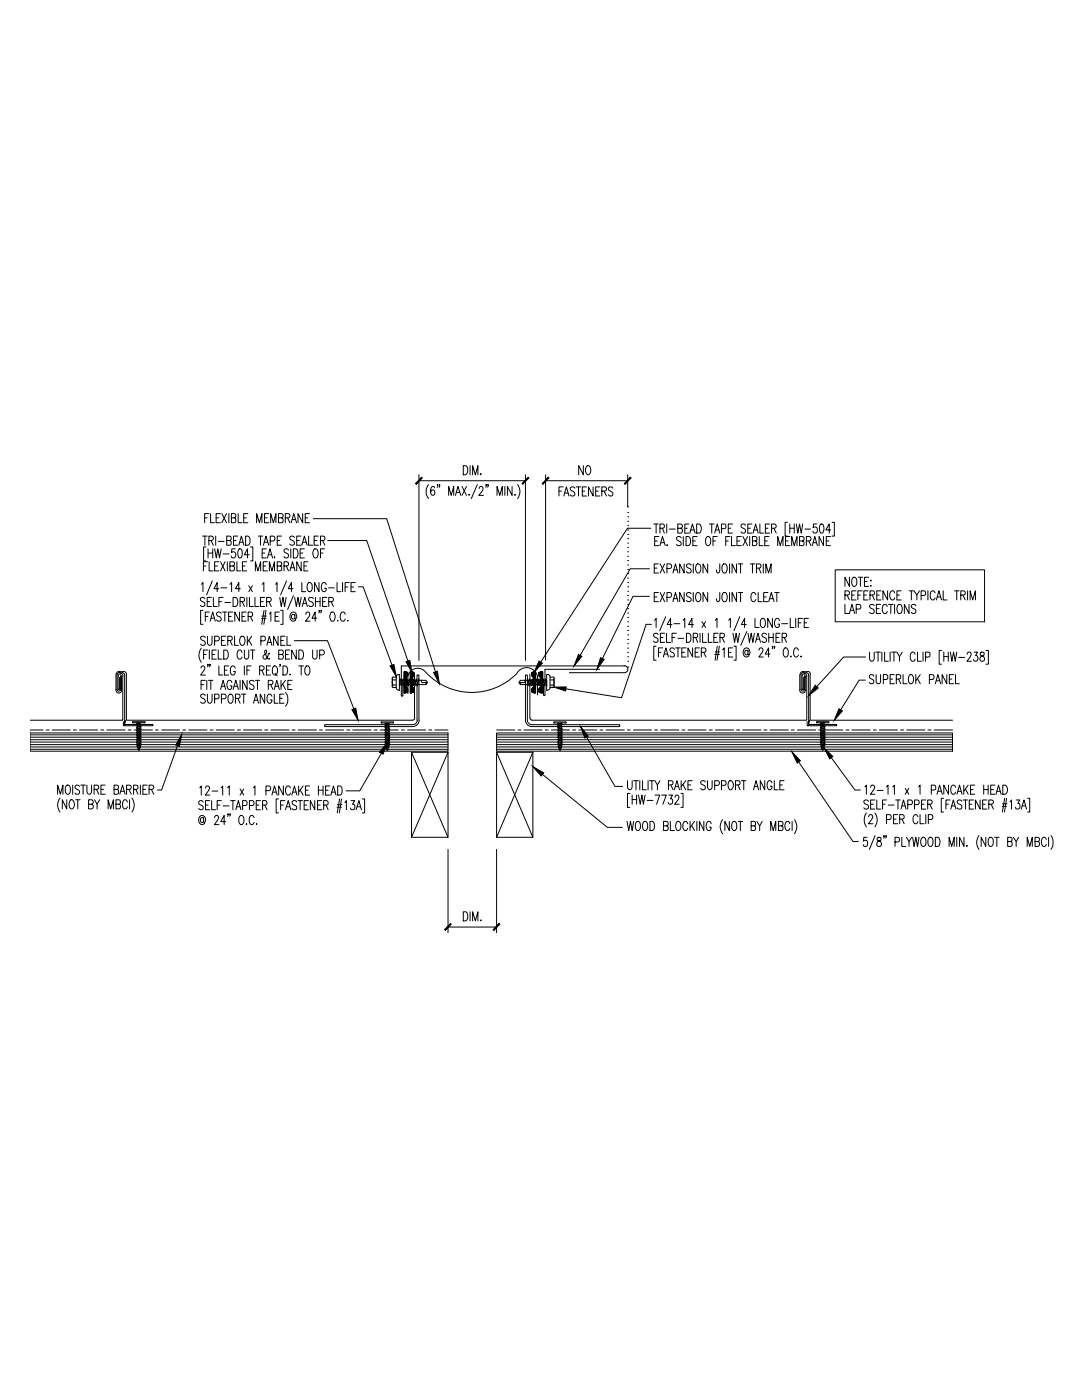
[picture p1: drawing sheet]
<svg xmlns="http://www.w3.org/2000/svg" width="216mm" height="279mm" viewBox="0 0 216 279" stroke-linecap="round" stroke-linejoin="round" font-family="sans-serif">
<g fill="none" stroke="#000" stroke-width=".2">
<path d="M83.6 94.8v37M83.6 95.9h21.2M85.5 96.7a2.3 2.3 0 0 0 0 2.8M86.7 97.3l-.4-.2a1.05 1.05 0 0 0 .1 1.8 .52 .52 0 0 0 .4-.7 .52 .52 0 0 0-.7-.4l-.2 .5M87.4 96.8h-.2h.2l-.2 .5M87.7 96.8h-.1h.1l-.1 .5M89.5 98.9v-1.8l.5 1.8 .5-1.8v1.8M90.9 98.9l.5-1.8 .5 1.8M91.1 98.3h.6M92.2 97.1l.9 1.8M92.4 92.9a.95 .95 0 0 1 1 .6 .95 .95 0 0 1-.3 1.1l-.7 .2zM93.1 97.1l-.9 1.8"/>
<path d="M93.6 98.7v.2zM93.8 92.9v1.9M94.3 94.8v-1.9l.6 1.9 .5-1.9v1.9M95.2 96.7l-1.1 2.8M95.6 97.5l.1-.2a.42 .42 0 0 1 .6-.1 .42 .42 0 0 1 0 .6l-.8 1.1h1M95.9 94.6l.1-.1v.3zM97.1 96.8h-.2h.2l-.2 .5M97.4 96.8h-.1h.1l-.1 .5M99.2 98.9v-1.8l.5 1.8 .5-1.8v1.8M100.7 97.1v1.8M102.2 97.1v1.8l-1-1.8v1.8M102.7 98.8h.1z"/>
<path d="M103.3 96.7a2.3 2.3 0 0 1 0 2.8M104.8 94.8v37M108.9 95.9h16.4M108.9 94.8v37M111.5 98h.5M112.4 97.2h-.9v1.8M112.5 99l.5-1.8 .5 1.8M112.7 98.4h.7M114.7 97.4a.46 .46 0 0 0-.6-.2 .46 .46 0 0 0-.2 .6l.6 .3a.48 .48 0 0 1 .1 .8 .48 .48 0 0 1-.7 0l-.1-.2M115 97.2h.9M115.4 97.2v1.8M116.2 98h.5"/>
<path d="M116.4 92.9v1.9l-.9-1.9v1.9M117 97.2h-.8v1.8h.8M117.1 93l.1-.1a.83 .83 0 0 1 .6 1.4l-.3 .5a1.01 1.01 0 0 1-.4-1.8zM118.3 97.2v1.8l-.9-1.8v1.8M118.9 98h.5M119.7 97.2h-.8v1.8h.8M120.1 98l.8-.1 .1-.2-.1-.4-.8-.1v1.8M120.6 98l.4 1M122.3 97.4a.46 .46 0 0 0-.6-.2 .46 .46 0 0 0-.3 .6l.6 .3a.47 .47 0 0 1 .2 .8 .47 .47 0 0 1-.8-.2M125.3 94.8v6.3M40.2 116.6l.3-.3v1.8M40.4 107h.9"/>
<path d="M40.6 113h.5M40.8 103.3h.5M40.9 119.5a.46 .46 0 0 0-.6-.3 .46 .46 0 0 0-.3 .6l.8 .4 .1 .6a.51 .51 0 0 1-.9 0M40.9 107v1.8M41.1 109.1h-.5v2.8h.5M41.4 112.1h-.8v1.8M41.5 109.5v1.9M41.5 110.4h.9M41.7 107.9l.7-.1 .2-.3-.2-.4-.7-.1v1.8M41.7 102.5h-.9v1.8M41.7 112.1v1.8h.8M42 102.5v1.8h.8"/>
<path d="M42.1 107.9l.5 .9M42.2 119.2h-.9v1.8h.9M42.4 115.9l-1.2 2.8M42.4 109.5v1.9M42.6 119.2v1.8h.7M42.8 109.5l.4 1.9 .3-1.9 .3 1.9 .3-1.9M42.8 113h.6M43 107v1.8M43.1 103.3h.5M43.5 108h1.2M43.7 117.5h-1l.6-1.2v1.8M43.7 112.1h-.9v1.8h.9"/>
<path d="M44 102.5h-.9v1.8h.9M44 112.1l.9 1.8M44.1 117.3h1.1M44.3 102.5l.9 1.8M44.5 119.2h-.8v1.8M44.5 110.5h1.2M44.9 112.1l-.9 1.8M45.2 102.5l-.9 1.8M45.2 107.9l.8-.1 .1-.6-.3-.2h-.6v1.8h.6l.3-.2v-.6l-.3-.1M45.4 112.1v1.8M45.7 102.5v1.8M45.9 116.6l.3-.3v1.8"/>
<path d="M45.9 113l.8-.1 .1-.3-.1-.4-.8-.1v1.8l.8-.1 .1-.5-.3-.3M46.2 103.3h.7l.1-.6-.2-.2h-.6v1.8h.6l.2-.1v-.7l-.2-.2M46.5 119.2h.5a1.09 1.09 0 0 1 0 1.8h-.5zM46.6 107.9h.5M46.9 109.5h-.6l-.1 .8a.58 .58 0 0 1 .9 .3 .58 .58 0 0 1-.6 .8l-.2-.1-.2-.3M47.3 112.1v1.8h.7M47.4 107h-.8v1.8h.8M47.5 102.5v1.8h.8M47.7 108.8l.5-1.8 .5 1.8M47.7 109.6l.2-.1a.82 .82 0 0 1 .4 1l-.1 .8-.4 .1a1.41 1.41 0 0 1-.1-1.8zM47.8 108.2h.7M47.9 117.5h-.9l.7-1.2v1.8"/>
<path d="M48.4 113h.5M48.6 103.3h.5M49 107a.94 .94 0 0 1 .9 .5 .94 .94 0 0 1-.1 1.1l-.3 .2h-.5zM49.2 112.1h-.8v1.8h.8M49.3 119.2v1.8M49.5 102.5h-.9v1.8h.9M49.6 116.9l.8 1.2M49.7 110.7h-.9l.6-1.2v1.9M49.8 119.2v1.8h.8M50 109.1h.4v2.8h-.4M50.4 116.9l-.8 1.2M50.9 119.2v1.8h.8"/>
<path d="M51 113.9v-1.8l.5 1.8 .5-1.8v1.8M51.2 104.3v-1.8l.6 1.8 .5-1.8v1.8M51.5 107h.9M52 107v1.8M52.3 116.6l.3-.3v1.8M52.3 110.4h.5M52.5 113h.5M52.6 108.8l.5-1.8 .5 1.8M52.8 108.2h.6M52.8 103.3h.5M52.8 119.2h-.8v1.8h.8M53.2 109.5h-.9v1.9h.9"/>
<path d="M53.4 111.4l.5-1.9 .5 1.9M53.4 112.1h-.9v1.8h.9M53.5 110.7h.7M53.6 102.5h-.8v1.8h.8M53.7 113.9v-1.8l.6 1.8 .5-1.8v1.8M53.9 108l.8-.1 .1-.3-.1-.5-.8-.1v1.8M54 104.3v-1.8l.6 1.8 .5-1.8v1.8M54.8 111.1v.3zM55 116.6l.3-.3v1.8M55.3 113l.8-.1 .1-.6-.3-.2h-.6v1.8h.6l.3-.1v-.7l-.3-.1M55.3 107.9h.5M55.6 103.3h.8l.1-.3-.1-.4-.8-.1v1.8l.8-.1 .1-.5-.3-.4"/>
<path d="M55.8 119.2l.3 1.8 .4-1.8 .3 1.8 .3-1.8M56.2 107h-.9v1.8h.9M56.7 113l.7-.1 .1-.6-.2-.2h-.6v1.8M56.9 103.3h.8l.2-.3-.2-.4-.8-.1v1.8M57.1 113l.5 .9M57.2 115.9l-1.2 2.8M57.4 103.3l.5 1M57.6 109.8l-.3-.3h-.3a.4 .4 0 0 0-.3 .4 .4 .4 0 0 0 .2 .4l.6 .3a.49 .49 0 0 1-.2 .8l-.5-.1-.1-.2M57.9 113.9l.5-1.8 .5 1.8M58 109.5v1.9M58 113.3h.7M58.1 104.3l.5-1.8 .6 1.8"/>
<path d="M58.3 103.7h.7M58.5 117.5h-1l.7-1.2v1.8M58.5 109.5h.5a1.09 1.09 0 0 1 0 1.9h-.5zM58.5 118.9l-1.1 2.7M58.7 107.2a.46 .46 0 0 0-.5-.2 .46 .46 0 0 0-.3 .6l.6 .4a.48 .48 0 0 1 .2 .7 .48 .48 0 0 1-.8 0l-.1-.1M58.8 119.2l.3 1.8 .4-1.8 .3 1.8 .3-1.8M59.2 107.9h.5M59.9 110.4h.5M60.1 107h-.9v1.8h.9M60.1 112.1v1.8l-.9-1.8v1.8M60.2 116.3v1.8h.8M60.2 108.8l.5-1.8 .6 1.8"/>
<path d="M60.4 102.5v1.8l-.9-1.8v1.8M60.4 108.2h.7M60.6 113h.6M60.7 109.5h-.8v1.9h.8M60.9 103.3h.5M61.5 112.1h-.9v1.8h.9M61.5 116.3h.2a.99 .99 0 0 1 .7 .7 .99 .99 0 0 1-.4 1l-.1 .1a.96 .96 0 0 1-.5-1.6zM61.6 107v1.8h.8M61.8 102.5h-.9v1.8h.9M62.5 119.5a.46 .46 0 0 0-.6-.3 .46 .46 0 0 0-.2 .6l.7 .4 .1 .6a.54 .54 0 0 1-.9 0M62.5 103.5h14.7l9.7 30.6M62.7 109.6l.2-.1a.83 .83 0 0 1 .5 1.4 .45 .45 0 0 1-.2 .4 .45 .45 0 0 1-.5 0l-.3-.7v-.4z"/>
<path d="M62.7 107.9h.5M62.9 119.2v1.8M63.5 107h-.8v1.8h.8M63.7 116.3v1.8l-.9-1.8v1.8M63.9 119.2v1.8M64 107.9l.7-.1 .1-.6-.3-.2h-.5v1.8M64 110.4h.5M64.4 107.9l.4 .9M64.8 109.5h-.8v1.9M65.1 116.7a.44 .44 0 0 0-.4-.5 .44 .44 0 0 0-.5 .5v1a.47 .47 0 0 0 .6 .4 .47 .47 0 0 0 .3-.7h-.3M65.2 119.2h-.8v1.8h.8M65.4 107.9h7.8l8.2 24"/>
<path d="M65.6 117.3h1.1M67.3 116.3v1.8h.7M68.4 116.3v1.8M68.9 117.2h.5M69.7 116.3h-.8v1.8M70 117.2h.6M70.9 116.3h-.9v1.8h.9M71.5 117.1h1l5.7 15.6M125.3 119.7h.1M125.3 118.8h.1M125.3 118h.1M125.3 117.1h.1"/>
<path d="M125.3 116.3h.1M125.3 115.4h.1M125.3 114.5h.1M125.3 113.6h.1M125.3 112.7h.1M125.3 111.9h.1M125.3 111h.1M125.3 110.1h.1M125.3 109.3h.1M125.3 108.4h.1M125.3 107.5h.1M125.3 106.7h.1"/>
<path d="M125.3 105.8h.1M125.3 104.9h.1M125.3 104h.1M125.3 103.1h.1M125.3 102.3h.1M125.3 101.1h.1M129.6 119h-3.3l-6.1 12.4M129.6 113.5h-3.8l-10 17.3M129.9 105.4h-4.7l-17.3 26.7M130.5 104.6h.8M130.5 119.1h.6M130.5 113.4h.6"/>
<path d="M130.6 108h.6M130.9 104.6v1.8M131.4 112.5h-.9v1.9h.9M131.4 118.3h-.9v1.8h.9M131.5 107.1h-.9v1.8h.9M131.7 105.4l.7-.1 .1-.6-.2-.1h-.6v1.8M131.7 108.9l.5-1.8 .5 1.8M131.7 112.5l.9 1.9M131.7 118.3l.9 1.8M131.9 108.3h.6M132.2 105.4l.4 1M132.6 112.5l-.9 1.9"/>
<path d="M132.6 118.3l-.9 1.8M133 108.8h.2zM133 104.6v1.8M133.1 113.5h.6l.2-.2 .1-.4-.2-.3-.7-.1v1.9M133.1 119.2h.6l.2-.1 .1-.5-.2-.3h-.7v1.8M133.5 105.6h1.2M134.3 114.4l.5-1.9 .5 1.9M134.4 113.7h.7M134.4 119.5h.7M135.2 105.4l.8-.1 .2-.2-.2-.4-.8-.1v1.8h.6a.51 .51 0 0 0 .4-.5 .51 .51 0 0 0-.4-.5M135.9 107.3a.46 .46 0 0 0-.6-.2 .46 .46 0 0 0-.2 .6l.6 .3a.48 .48 0 0 1 .2 .8 .48 .48 0 0 1-.8 0l-.1-.2M136.3 107.1v1.8"/>
<path d="M136.5 112.5v1.9l-.9-1.9v1.9M136.5 118.3v1.8l-.9-1.8v1.8M136.6 105.4h.5M136.9 107.1a.94 .94 0 0 1 .9 .5 .94 .94 0 0 1-.1 1l-.4 .3h-.4zM137.4 104.6h-.8v1.8h.8M137.7 106.4l.5-1.8 .5 1.8M137.9 105.8h.6M137.9 112.8a.46 .46 0 0 0-.6-.3 .46 .46 0 0 0-.2 .6l.5 .4a.49 .49 0 0 1 .2 .8 .49 .49 0 0 1-.8-.2M137.9 118.5a.46 .46 0 0 0-.6-.2 .46 .46 0 0 0-.2 .6l.7 .4a.49 .49 0 0 1-.1 .8 .49 .49 0 0 1-.7-.3M138.2 108h.6M138.3 112.5v1.9M138.3 118.3v1.8"/>
<path d="M139 104.6h.5a1.09 1.09 0 0 1 0 1.8h-.5zM139.1 112.6a.56 .56 0 0 1 .5 .1 .56 .56 0 0 1 .3 .5l-.1 .7a.47 .47 0 0 1-.7 .4l-.3-.7v-.4zM139.1 118.3a.57 .57 0 0 1 .6 .1 .57 .57 0 0 1 .2 .6l-.1 .6a.44 .44 0 0 1-.5 .5 .44 .44 0 0 1-.4-.5l-.1-.6zM139.1 107.1h-.9v1.8h.9M141 107.2l.2-.1a.99 .99 0 0 1 .7 .7 .99 .99 0 0 1-.4 1l-.1 .1a.96 .96 0 0 1-.5-1.6zM141.2 112.5v1.9l-.9-1.9v1.9M141.2 118.3v1.8l-.9-1.8v1.8M141.5 104.6h1M142 104.6v1.8M142.3 108h.5M142.6 106.4l.5-1.8 .5 1.8M142.8 105.8h.7"/>
<path d="M143.1 107.1h-.8v1.8M143.6 112.5l-.1 1.7-.2 .2-.2-.1-.2-.6M143.6 118.3l-.1 1.6-.2 .2-.2-.1-.2-.5M144 105.5h.6l.2-.2-.1-.6-.7-.1v1.8M144.3 112.6l.4-.1a1.23 1.23 0 0 1 0 1.9h-.3a1.3 1.3 0 0 1-.1-1.8zM144.3 118.3h.4a1.24 1.24 0 0 1 0 1.8h-.3a1.28 1.28 0 0 1-.1-1.8zM144.8 108h.5M145.3 105.4h.5M145.6 112.5v1.9M145.6 118.3v1.8M145.7 107.1h-.9v1.8M146 107.1v1.8h.8"/>
<path d="M146.2 104.6h-.9v1.8h.9M147 112.5v1.9l-.9-1.9v1.9M147 118.3v1.8l-.9-1.8v1.8M147.1 108h.5M147.3 112.5h.9M147.3 118.3h.9M147.8 112.5v1.9M147.8 118.3v1.8M147.9 107.1h-.8v1.8h.8M148.2 107.1l1 1.8M148.7 104.8a.46 .46 0 0 0-.5-.2 .46 .46 0 0 0-.3 .6l.8 .5v.4a.5 .5 0 0 1-.4 .3 .5 .5 0 0 1-.4-.3M149.2 107.1l-1 1.8"/>
<path d="M149.2 105.4h.5M149.6 107.1v1.8M149.7 112.5h.9M150.1 104.6h-.9v1.8h.9M150.1 108h.6a.46 .46 0 0 0 .3-.5 .46 .46 0 0 0-.3-.4h-.6v1.8h.6l.3-.2v-.6l-.3-.1M150.1 112.5v1.9M150.3 106.4l.5-1.8 .5 1.8M150.4 105.8h.7M150.8 118.7a.47 .47 0 0 0-.4-.5 .47 .47 0 0 0-.5 .5l-.1 .7a.51 .51 0 0 0 .4 .7 .51 .51 0 0 0 .6-.5M150.9 113.4l.8-.1 .1-.6-.3-.2h-.6v1.9M151.3 118.3v1.8h.7M151.4 113.4l.4 1"/>
<path d="M151.5 107.1v1.8h.8M151.6 104.6v1.8h.8M152.3 112.5v1.9M152.4 119.1h.5M152.6 108h.5M152.7 105.4h.5M152.8 114.4v-1.9l.6 1.9 .5-1.9v1.9M153.2 118.3h-.8v1.8h.8M153.4 107.1h-.8v1.8h.8M153.6 104.6h-.9v1.8h.9M153.6 119.5h.6M154 105.4l.7-.1 .2-.2-.1-.4-.3-.1h-.5v1.8"/>
<path d="M154.4 105.4l.5 1M154.6 118.3h.9M155 118.3v1.8M155.2 108.9v-1.8l.5 1.8 .5-1.8v1.8M156.7 108h.6M157.1 104.2h-.4v2.8h.4M157.6 107.1h-.9v1.8h.9M157.6 105.4h.9M157.6 104.6v1.8M158 108.9v-1.8l.5 1.8 .5-1.8v1.8M158.5 104.6v1.8M158.9 104.6l.3 1.8 .3-1.8 .4 1.8 .3-1.8"/>
<path d="M159.5 108l.8-.1 .1-.7-.3-.1h-.6v1.8h.6l.3-.2v-.6l-.3-.1M160.6 105.6h1.1M160.9 108l.8-.1 .1-.3-.1-.4-.8-.1v1.8M161.4 108l.4 .9M162.1 108.9l.5-1.8 .5 1.8M162.2 108.3h.7M163 104.6h-.7l-.1 .7h.1a.57 .57 0 0 1 .8 .5 .57 .57 0 0 1-.8 .5l-.1-.3M163.7 104.7l.3-.1a1.26 1.26 0 0 1 0 1.8h-.1a1.14 1.14 0 0 1-.3-1.5zM164.3 107.1v1.8l-.9-1.8v1.8M164.9 108h.5M165.7 107.1h-.8v1.8h.8M165.8 105.8h-1l.7-1.2v1.8"/>
<path d="M166 104.2h.5v2.8h-.5M166.7 113.7h29.8v10.4h-29.8zM168.6 118.8l.8-.1v-.6l-.2-.2h-.6v1.8M169 118.8l.5 .9M169.5 115.2v1.8l-.9-1.8v1.8M170 118.8h.5M170.2 115.3l.1-.1a.57 .57 0 0 1 .7 .7v.4a.53 .53 0 0 1-.5 .7 .53 .53 0 0 1-.5-.7v-.7zM170.8 117.9h-.8v1.8h.8M171.2 118.8h.5M171.3 115.2h.9M171.7 115.2v1.8M172 117.9h-.8v1.8"/>
<path d="M172.4 118.8h.5M172.5 116h.5M173.2 117.9h-.8v1.8h.8M173.3 115.2h-.8v1.8h.8M173.6 118.8l.8-.1v-.6l-.2-.2h-.6v1.8M173.8 115.8v.2zM173.8 116.9v.1zM174.1 118.8l.4 .9M174.9 118.8h.6M175.8 117.9h-.9v1.8h.9M177.1 117.9v1.8l-.9-1.8v1.8M178.5 118.3a.44 .44 0 0 0-.4-.4 .44 .44 0 0 0-.5 .4v1a.44 .44 0 0 0 .5 .4 .44 .44 0 0 0 .4-.4"/>
<path d="M179 118.8h.5M179.8 117.9h-.8v1.8h.8M181.4 117.9h.9M181.8 117.9v1.8M182.4 117.9l.6 .9v.9M183.5 117.9l-.5 .9M183.8 118.8h.5l.3-.1v-.7l-.8-.1v1.8M185.2 117.9v1.8M186.6 118.3a.51 .51 0 0 0-.6-.4 .51 .51 0 0 0-.4 .7l.1 .7a.47 .47 0 0 0 .4 .5 .47 .47 0 0 0 .5-.5M186.8 119.7l.6-1.8 .5 1.8M187 119.1h.7M188.2 117.9v1.8h.8"/>
<path d="M190.5 117.9h.9M190.9 117.9v1.8M191.7 118.8l.8-.1 .1-.6-.3-.2h-.6v1.8M192.1 118.8l.5 .9M193.1 117.9v1.8M193.6 119.7v-1.8l.5 1.8 .5-1.8v1.8M23.1 134.7v2.9M23.2 137.6a.57 .57 0 0 0 .5 .7 .57 .57 0 0 0 .6-.6M23.4 134.7v2.8a.36 .36 0 0 0 .3 .4 .36 .36 0 0 0 .4-.4l-.1-2.6M23.6 134.9v2.6M23.6 137.5l.1 .1 .2-.1M23.9 134.3h.5a.49 .49 0 0 1 .5 .5v10"/>
<path d="M23.9 134h.8M23.9 135.2v2.3M23.9 134l-.6 .2-.2 .5M23.9 134.2l-.3 .1-.2 .4M24.1 134.5l-.4 .1-.1 .3M24.1 134.7l.1 .2M24.1 134.4l.3 .2 .1 .3M24.2 134.9l.1 .3M24.2 135.2v2.5M24.5 134.9v8.8h-18.5M24.7 134l.4 .3 .1 .2v9.2h57.2M40.1 133.3l.3-.4h.2l.3 .3-.2 .6-.7 .9h1"/>
<path d="M40.1 136.6h.5M40.2 129.4a2.3 2.3 0 0 0 0 2.8M40.5 121.8h-.5v2.8h.5M40.6 130.6h.5M41 127.2a.46 .46 0 0 0-.6-.2 .46 .46 0 0 0-.3 .6l.6 .3a.5 .5 0 0 1 .1 .8 .5 .5 0 0 1-.8-.2M41 135.8h-.9v1.8M41 138.8a.46 .46 0 0 0-.6-.3 .46 .46 0 0 0-.3 .6l.6 .4a.5 .5 0 0 1 .1 .8 .5 .5 0 0 1-.8-.2M41 123h.5M41.3 135.8v1.8M41.3 120.1h.6M41.4 127v1.3a.47 .47 0 0 0 .2 .4 .47 .47 0 0 0 .5 0l.2-.4v-1.3M41.4 138.5v1.3a.47 .47 0 0 0 .2 .5 .47 .47 0 0 0 .5 0l.2-.5v-1.3"/>
<path d="M41.5 129.7h-.9v1.8M41.5 132.6h-.1h.1l-.1 .5M41.6 135.8h.9M41.8 122.1h-.8v1.9M41.8 129.7v1.8M41.9 124l.5-1.9 .6 1.9M41.9 132.6h-.1h.1l-.1 .5M42.1 135.8v1.8M42.1 123.4h.6M42.3 130.6h.5M42.8 127.9l.8-.1 .2-.2-.2-.5-.8-.1v1.8M42.8 139.5h.6l.3-.2-.1-.7-.8-.1v1.8"/>
<path d="M43.2 129.7h-.9v1.8h.9M43.5 129.7v1.8h.8M43.7 132.9v1.8h.7M43.7 120.1h.5M44 137.6l.5-1.8 .5 1.8M44.1 122.4a.46 .46 0 0 0-.6-.2 .46 .46 0 0 0-.2 .6l.6 .3a.48 .48 0 0 1 .2 .7 .48 .48 0 0 1-.8 .1l-.1-.2M44.2 139.5l.8-.1 .1-.3-.1-.5-.8-.1v1.8M44.2 127.8h.5M44.2 137h.7M44.4 122.1h.9M44.6 129.7h.5a1.16 1.16 0 0 1 0 1.8h-.5zM44.8 133.7h.5"/>
<path d="M44.9 120.2h1.1M44.9 122.1v1.9M45 127h-.8v1.8h.8M45.5 127.8l.7-.1 .1-.6-.3-.1h-.5v1.8M45.6 132.9h-.8v1.8h.8M45.6 123h.5M45.7 138.6l.2-.1a.57 .57 0 0 1 .6 .7v.5a.53 .53 0 0 1-.5 .7 .53 .53 0 0 1-.5-.7v-.7zM45.9 127.8l.4 1M46.3 136.2a.44 .44 0 0 0-.5-.4 .44 .44 0 0 0-.4 .4v.9a.48 .48 0 0 0 .6 .5 .48 .48 0 0 0 .3-.7h-.3M46.5 122.1h-.9v1.9h.9M46.5 137.6l.6-1.8 .5 1.8M46.7 137h.7"/>
<path d="M46.8 127v1.8h.8M46.9 133.3a.51 .51 0 0 0-.6-.4 .51 .51 0 0 0-.3 .7v.7a.47 .47 0 0 0 .5 .4 .47 .47 0 0 0 .4-.4v-.3h-.3M47 139.4l.8-.1 .1-.3-.1-.4-.8-.1v1.8M47.4 139.4l.5 .9M47.8 122.1v1.9l-1-1.9v1.9M47.9 120.1l.8-.1 .1-.6-.3-.2h-.6v1.8M47.9 135.8v1.8M48.1 127.1l.1-.1a.86 .86 0 0 1 .6 1.4 .44 .44 0 0 1-.4 .4 .44 .44 0 0 1-.5-.4l-.1-.8zM48.2 138.5h.9M48.3 130.2a.51 .51 0 0 0-.7-.5 .51 .51 0 0 0-.3 .7v.5a.51 .51 0 0 0 .4 .6 .51 .51 0 0 0 .6-.4M48.3 123h.5M48.3 120.1l.5 .9"/>
<path d="M48.6 138.5v1.8M48.8 129.7v1.3a.44 .44 0 0 0 .5 .5l.3-.5v-1.3M48.8 132.9v1.8M49.1 122.1h-.8v1.9h.8M49.3 133.7h.5M49.3 135.8v1.8l-.9-1.8v1.8M49.3 127v1.8M49.5 123h.8l.1-.7-.3-.2h-.6v1.9M49.6 127.7l.6 1.1M50 123l.4 1M50 129.7h.9M50.1 132.9h-.8v1.8"/>
<path d="M50.2 127l-.9 1.2M50.4 129.7v1.8M50.7 136a.46 .46 0 0 0-.6-.2 .46 .46 0 0 0-.2 .6l.5 .3a.49 .49 0 0 1 .2 .8 .49 .49 0 0 1-.8-.2M50.7 139.8h.7M51 135.8h.8M51.4 135.8v1.8M51.8 133.7h.8v-.6l-.2-.2h-.6v1.8M52 120.1h.5M52.1 127.9h.5l.3-.2-.1-.6-.7-.1v1.8M52.2 123.5h.9M52.2 123h1M52.2 133.7l.5 1"/>
<path d="M52.7 121.8l-.5 2.8M52.8 138.5v1.8l-.9-1.8v1.8M53.1 121.8l-.5 2.8M53.2 133.7h.5M53.2 120.1l.8-.1 .1-.3-.1-.4-.8-.1v1.8M53.2 128.8l.5-1.8 .6 1.8M53.4 128.2h.7M53.5 136.6l.8-.1 .2-.2-.2-.4-.8-.1v1.8M53.7 120.1l.4 .9M53.7 122.5l.3-.4v1.9M53.8 130.5l-.1-.1-.3 .6a.51 .51 0 0 1-.8 .5l-.1-.5 .7-.8-.2-.5a.59 .59 0 0 0 0 1l.5 .8h.2l.1-.1M54 132.9h-.8v1.8h.8"/>
<path d="M54 136.6l.5 1M54.3 139a.51 .51 0 0 0-.7-.5 .51 .51 0 0 0-.3 .7v.5a.52 .52 0 0 0 .5 .7 .52 .52 0 0 0 .5-.7h-.4M54.6 133l.1-.1a.96 .96 0 0 1 .5 1.6l-.2 .2a.99 .99 0 0 1-.8-.7 .99 .99 0 0 1 .4-1zM54.7 137.6l.5-1.8 .5 1.8M54.7 138.5v1.8h.8M54.9 123h.5M54.9 134.4l.4 .5M54.9 137h.7M55.5 127v1.8l-.9-1.8v1.8M55.6 130.6l.8-.1 .1-.2-.1-.5-.8-.1v1.8h.8l.1-.5-.3-.4M55.7 122.1h-.8v1.9h.8M55.8 139.4h.5"/>
<path d="M56 132.6h-.2h.2l-.2 .5M56 121.8h.5v2.8h-.5M56 127.8h.5M56.1 135.8v1.8M56.4 136.5l.6 1.1M56.5 132.9a.97 .97 0 0 1 .9 .6 .97 .97 0 0 1-.3 1.1l-.6 .1zM56.7 138.5h-.9v1.8h.9M56.9 127h-.9v1.8h.9M57 138.2a2.23 2.23 0 0 1 0 2.7M57 130.6h.5M57 135.8l-.9 1.2M57.3 127v1.8h.7"/>
<path d="M57.4 136.6h.5M57.8 134.6h.1zM57.8 129.7h-.8v1.8h.8M58.3 135.8h-.9v1.8h.9M58.7 127.9h6.6l5.3 13.5M58.8 122.9l-.2-.3a.44 .44 0 0 0-.5 .5 .44 .44 0 0 0 .6 .4l.1-.2M58.8 122.6l.1 .9a.72 .72 0 0 0 .2-.9 .72 .72 0 0 0-1-.3 .95 .95 0 0 0-.3 1 .95 .95 0 0 0 .8 .7l.4-.3M59.1 129.7v1.8l-.9-1.8v1.8M59.6 129.7h.5a1.1 1.1 0 0 1 0 1.8h-.5zM59.6 132.9h1M60.1 132.9v1.8M60.3 121l.5-1.8 .5 1.8"/>
<path d="M60.5 120.4h.7M61 122.6l.1-.3a.44 .44 0 0 1 .6-.1 .44 .44 0 0 1 .1 .7l-.9 1.1h1M61.1 133l.1-.1a.96 .96 0 0 1 .5 1.6l-.2 .2a.99 .99 0 0 1-.8-.7 .99 .99 0 0 1 .4-1zM62.4 129.7v1.3a.45 .45 0 0 0 .4 .5 .45 .45 0 0 0 .5-.5v-1.3M62.9 120.1h1M63.2 123.4h-.9l.6-1.3v1.9M63.7 121.9h-.1h.1l-.1 .4M63.8 130.7l.8-.1 .1-.2-.1-.6-.8-.1v1.8M64.1 121.9h-.1h.1l-.1 .4M64.4 120.1h.5M65.6 120.1l.8-.1 .1-.3-.1-.4-.8-.1v1.8M66.1 122.2l.1-.1a.8 .8 0 0 1 .7 1.2l-.1 .2a.44 .44 0 0 1-.5 .5 .44 .44 0 0 1-.4-.5l-.1-.6z"/>
<path d="M66.1 120.1l.4 .9M67.4 123.8v.2zM68.9 122.6a.45 .45 0 0 0-.5-.5 .45 .45 0 0 0-.4 .5v.9a.44 .44 0 0 0 .4 .5 .44 .44 0 0 0 .5-.5M69.3 123.9h.2zM78.3 135.4v1.6M78.4 137.2h.7M78.4 135.7h.7M78.4 136.7h.7M78.4 135.1h.7M78.4 135.1a.33 .33 0 0 0 0 .6 .95 .95 0 0 0 0 1 .29 .29 0 0 0 0 .5M79.1 137.2v.3l.5 .2M79.5 134.6h.2v3.2h-.2"/>
<path d="M79.6 134.6l-.3 .1-.2 .4v2.1M79.8 136.6h.3M79.9 135.8h-.2v1.1l.4-1.2-.1-.2-.3 .9M80 135.8h.3M80.2 136.6h.3M80.4 135.5l.1 .2-.3 1.2-.1-.2zM80.5 135.8h.3M80.6 134l.6 .2v.7l-.4 .5 .4 .4v.7l-.4 .5 .4 .4v.7l-.6 .2zM80.6 136.2h.1M80.6 136.3h.1M80.6 136.4h.1M80.6 136.5h.1"/>
<path d="M80.6 136.6h.1M80.6 136.8h.1M80.6 137h.1M80.6 137.1h.1M80.6 137.2h.1M80.6 137.3h.1M80.6 137.4h.1M80.6 137.6h.1M80.6 137.8h.1M80.6 137.9h.1M80.6 138h.1M80.6 138.1h.1"/>
<path d="M80.6 138.2h.1M80.6 136.1h.1M80.6 135.9h.1M80.6 135.8h.1M80.6 135.7h.1M80.6 135.6h.1M80.6 135.5h.1M80.6 135.4h.1M80.6 135.3h.1M80.6 135.1h.1M80.6 135h.1M80.6 134.9h.1"/>
<path d="M80.6 134.8h.1M80.6 134.7h.1M80.6 134.6h.1M80.6 134.5h.1M80.6 134.3h.1M80.6 134.1h.1M80.7 136.2h.1M80.7 136.3h.1M80.7 136.4h.1M80.7 136.5h.1M80.7 136.6h.1M80.7 136.7h.1"/>
<path d="M80.7 136.8h.1M80.7 136.9h.1M80.7 137h.1M80.7 137.1h.1M80.7 137.2h.1M80.7 137.3h.1M80.7 137.4h.1M80.7 137.5h.1M80.7 137.6h.1M80.7 137.7h.1M80.7 137.8h.1M80.7 137.9h.1"/>
<path d="M80.7 138h.1M80.7 138.1h.1M80.7 138.2h.1M80.7 138.3h.1M80.7 136.1h.1M80.7 136h.1M80.7 135.9h.1M80.7 135.8h.1M80.7 135.7h.1M80.7 135.6h.1M80.7 135.5h.1M80.7 135.4h.1"/>
<path d="M80.7 135.3h.1M80.7 135.2h.1M80.7 135.1h.1M80.7 135h.1M80.7 134.9h.1M80.7 134.8h.1M80.7 134.7h.1M80.7 134.6h.1M80.7 134.5h.1M80.7 134.4h.1M80.7 134.3h.1M80.7 134.2h.1"/>
<path d="M80.7 134.1h.1M80.7 136.6h.3M80.8 136.2h.1M80.8 136.3h.1M80.8 136.4h.1M80.8 136.5h.1M80.8 136.6h.1M80.8 136.7h.1M80.8 136.8h.1M80.8 136.9h.1M80.8 137h.1M80.8 137.1h.1"/>
<path d="M80.8 137.2h.1M80.8 137.3h.1M80.8 137.4h.1M80.8 137.5h.1M80.8 137.6h.1M80.8 137.7h.1M80.8 137.8h.1M80.8 137.9h.1M80.8 138h.1M80.8 138.1h.1M80.8 138.2h.1M80.8 136.1h.1"/>
<path d="M80.8 136h.1M80.8 135.9h.1M80.8 135.8h.1M80.8 135.7h.1M80.8 135.6h.1M80.8 135.5h.1M80.8 135.4h.1M80.8 135.3h.1M80.8 135.2h.1M80.8 135.1h.1M80.8 135h.1M80.8 134.9h.1"/>
<path d="M80.8 134.8h.1M80.8 134.7h.1M80.8 134.6h.1M80.8 134.5h.1M80.8 134.4h.1M80.8 134.3h.1M80.8 134.2h.1M80.8 134.1h.1M80.8 135.5l.1 .2-.3 1.2-.1-.2zM80.9 136.2h.1M80.9 136.3h.1M80.9 136.4h.1"/>
<path d="M80.9 136.5h.1M80.9 136.6h.1M80.9 136.7h.1M80.9 136.8h.1M80.9 137.2h.1M80.9 137.3h.1M80.9 137.4h.1M80.9 137.5h.1M80.9 137.6h.1M80.9 137.7h.1M80.9 137.8h.1M80.9 137.9h.1"/>
<path d="M80.9 138h.1M80.9 138.1h.1M80.9 138.2h.1M80.9 136.1h.1M80.9 136h.1M80.9 135.9h.1M80.9 135.8h.1M80.9 135.7h.1M80.9 135.6h.1M80.9 135.5h.1M80.9 135.1h.1M80.9 135h.1"/>
<path d="M80.9 134.9h.1M80.9 134.8h.1M80.9 134.7h.1M80.9 134.6h.1M80.9 134.5h.1M80.9 134.4h.1M80.9 134.3h.1M80.9 134.2h.1M80.9 134.1h.1M80.9 135.8h.3M81 136.2h.1M81 136.3h.1"/>
<path d="M81 136.4h.1M81 136.5h.1M81 136.6h.1M81 136.8h.1M81 137.2h.1M81 137.3h.1M81 137.4h.1M81 137.6h.1M81 137.8h.1M81 137.9h.1M81 138h.1M81 138.1h.1"/>
<path d="M81 136.1h.1M81 135.9h.1M81 135.8h.1M81 135.7h.1M81 135.6h.1M81 135.1h.1M81 135h.1M81 134.9h.1M81 134.8h.1M81 134.7h.1M81 134.6h.1M81 134.5h.1"/>
<path d="M81 134.3h.1M81 136.7h.1M81 137.5h.1M81 137.7h.1M81 136h.1M81 134.4h.1M81 134.2h.1M81.1 136.2h.1M81.1 136.3h.1M81.1 136.5h.1M81.1 136.6h.1M81.1 136.7h.1"/>
<path d="M81.1 137.3h.1M81.1 137.5h.1M81.1 137.6h.1M81.1 137.7h.1M81.1 137.8h.1M81.1 137.9h.1M81.1 138.1h.1M81.1 136.1h.1M81.1 136h.1M81.1 135.9h.1M81.1 135.8h.1M81.1 135.7h.1"/>
<path d="M81.1 135h.1M81.1 134.8h.1M81.1 134.6h.1M81.1 134.5h.1M81.1 134.4h.1M81.1 134.3h.1M81.1 134.2h.1M81.1 136.4h.1M81.1 137.4h.1M81.1 138h.1M81.1 134.9h.1M81.1 134.7h.1"/>
<path d="M81.1 136.6h.3M81.2 136.2h.1M81.2 136.3h.1M81.2 136.6h.1M81.2 137.5h.1M81.2 137.6h.1M81.2 137.7h.1M81.2 137.8h.1M81.2 137.9h.1M81.2 138.1h.1M81.2 136h.1M81.2 135.9h.1"/>
<path d="M81.2 135.8h.1M81.2 134.8h.1M81.2 134.6h.1M81.2 134.5h.1M81.2 134.4h.1M81.2 134.3h.1M81.3 135.5l.1 .2-.3 1.2-.1-.2zM81.4 135.8h.2M81.4 134.8v3.6M81.4 134.8a2.01 2.01 0 0 1 1.7-1.4 2.01 2.01 0 0 1 1.9 .9 12.5 12.5 0 0 0 18.6-.5 2.22 2.22 0 0 1 3.7 1.2v3.7M81.6 136.6h.3M81.7 135.5l.1 .2-.3 1.2-.1-.2z"/>
<path d="M81.8 135.8h.3M81.9 134l.6 .2v.7l-.5 .5 .5 .4v.7l-.5 .5 .5 .4v.7l-.6 .2zM81.9 136.2h.1M81.9 136.3h.1M81.9 136.4h.1M81.9 136.5h.1M81.9 136.6h.1M81.9 136.8h.1M81.9 137h.1M81.9 137.1h.1M81.9 137.2h.1M81.9 137.3h.1"/>
<path d="M81.9 137.4h.1M81.9 137.6h.1M81.9 137.8h.1M81.9 137.9h.1M81.9 138h.1M81.9 138.1h.1M81.9 138.2h.1M81.9 136.1h.1M81.9 135.9h.1M81.9 135.8h.1M81.9 135.7h.1M81.9 135.6h.1"/>
<path d="M81.9 135.5h.1M81.9 135.4h.1M81.9 135.3h.1M81.9 135.1h.1M81.9 135h.1M81.9 134.9h.1M81.9 134.8h.1M81.9 134.7h.1M81.9 134.6h.1M81.9 134.5h.1M81.9 134.3h.1M81.9 134.1h.1"/>
<path d="M81.9 136.7h.1M81.9 136.9h.1M81.9 137.5h.1M81.9 137.7h.1M81.9 138.3h.1M81.9 136h.1M81.9 135.2h.1M81.9 134.4h.1M81.9 134.2h.1M82 136.2h.1M82 136.3h.1M82 136.4h.1"/>
<path d="M82 136.5h.1M82 136.6h.1M82 136.8h.1M82 137h.1M82 137.1h.1M82 137.2h.1M82 137.4h.1M82 137.6h.1M82 137.8h.1M82 137.9h.1M82 138h.1M82 138.1h.1"/>
<path d="M82 138.2h.1M82 136.1h.1M82 135.9h.1M82 135.8h.1M82 135.7h.1M82 135.6h.1M82 135.5h.1M82 135.4h.1M82 135.1h.1M82 135h.1M82 134.9h.1M82 134.8h.1"/>
<path d="M82 134.7h.1M82 134.6h.1M82 134.3h.1M82 134.1h.1M82 136.6h.3M82 136.7h.1M82 136.9h.1M82 137.3h.1M82 137.5h.1M82 137.7h.1M82 136h.1M82 135.3h.1"/>
<path d="M82 135.2h.1M82 134.5h.1M82 134.4h.1M82 134.2h.1M82.1 136.2h.1M82.1 136.3h.1M82.1 136.5h.1M82.1 136.6h.1M82.1 136.7h.1M82.1 136.8h.1M82.1 136.9h.1M82.1 137.1h.1"/>
<path d="M82.1 137.3h.1M82.1 137.5h.1M82.1 137.6h.1M82.1 137.7h.1M82.1 137.8h.1M82.1 137.9h.1M82.1 138.1h.1M82.1 136.1h.1M82.1 136h.1M82.1 135.9h.1M82.1 135.8h.1M82.1 135.7h.1"/>
<path d="M82.1 135.6h.1M82.1 135.4h.1M82.1 135.2h.1M82.1 135.1h.1M82.1 135h.1M82.1 134.8h.1M82.1 134.6h.1M82.1 134.5h.1M82.1 134.4h.1M82.1 134.3h.1M82.1 134.2h.1M82.1 136.4h.1"/>
<path d="M82.1 137.2h.1M82.1 137.4h.1M82.1 138h.1M82.1 138.2h.1M82.1 135.5h.1M82.1 135.3h.1M82.1 134.9h.1M82.1 134.7h.1M82.1 134.1h.1M82.2 136.2h.1M82.2 136.3h.1M82.2 136.4h.1"/>
<path d="M82.2 136.5h.1M82.2 136.6h.1M82.2 136.8h.1M82.2 137.2h.1M82.2 137.3h.1M82.2 137.4h.1M82.2 137.6h.1M82.2 137.8h.1M82.2 137.9h.1M82.2 138h.1M82.2 138.1h.1M82.2 138.2h.1"/>
<path d="M82.2 136.1h.1M82.2 135.9h.1M82.2 135.8h.1M82.2 135.7h.1M82.2 135.6h.1M82.2 135.5h.1M82.2 135.1h.1M82.2 135h.1M82.2 134.9h.1M82.2 134.8h.1M82.2 134.7h.1M82.2 134.6h.1"/>
<path d="M82.2 134.5h.1M82.2 134.3h.1M82.2 134.1h.1M82.2 135.5l.1 .2-.4 1.2-.1-.2zM82.2 136.7h.1M82.2 137.5h.1M82.2 137.7h.1M82.2 136h.1M82.2 134.4h.1M82.2 134.2h.1M82.2 135.8h.3M82.3 136.2h.1"/>
<path d="M82.3 136.3h.1M82.3 136.4h.1M82.3 136.5h.1M82.3 136.6h.1M82.3 136.8h.1M82.3 137.4h.1M82.3 137.6h.1M82.3 137.8h.1M82.3 137.9h.1M82.3 138h.1M82.3 138.1h.1M82.3 136.1h.1"/>
<path d="M82.3 135.9h.1M82.3 135.8h.1M82.3 135.7h.1M82.3 135.6h.1M82.3 135h.1M82.3 134.9h.1M82.3 134.8h.1M82.3 134.7h.1M82.3 134.6h.1M82.3 134.3h.1M82.3 137.3h.1M82.3 134.5h.1"/>
<path d="M82.4 136.2h.1M82.4 136.3h.1M82.4 136.4h.1M82.4 136.5h.1M82.4 136.6h.1M82.4 137.3h.1M82.4 137.4h.1M82.4 137.5h.1M82.4 137.6h.1M82.4 137.7h.1M82.4 137.8h.1M82.4 137.9h.1"/>
<path d="M82.4 138h.1M82.4 138.1h.1M82.4 136.1h.1M82.4 136h.1M82.4 135.9h.1M82.4 135.8h.1M82.4 135.7h.1M82.4 135h.1M82.4 134.9h.1M82.4 134.8h.1M82.4 134.7h.1M82.4 134.6h.1"/>
<path d="M82.4 134.5h.1M82.4 134.4h.1M82.4 134.3h.1M82.4 134.2h.1M82.5 136.2h.1M82.5 136.3h.1M82.5 136.4h.1M82.5 136.5h.1M82.5 137.4h.1M82.5 137.6h.1M82.5 137.8h.1M82.5 137.9h.1"/>
<path d="M82.5 138h.1M82.5 138.1h.1M82.5 136.1h.1M82.5 135.9h.1M82.5 135.8h.1M82.5 134.9h.1M82.5 134.8h.1M82.5 134.7h.1M82.5 134.6h.1M82.5 134.5h.1M82.5 134.3h.1M82.5 136.6h.2"/>
<path d="M82.6 135.5l.1 .2-.3 1.2-.1-.2zM82.7 135.8h.3M82.7 134.5v8.9M82.9 136.6h.3M83 135.5l.1 .2-.3 1.2-.1-.2zM83.1 135.8h.3M83.5 135.5l.1 .2-.3 1.2-.1-.2zM83.6 135.8h1.4l.3 .4-.3 .4h-1.7M84.1 135.7a.32 .32 0 0 0 .2 .5h.9M85.3 136.2l-.3 .1v.3M103.6 136.2l.3 .1v.3M103.6 136.2h.9"/>
<path d="M104.7 135.7a.32 .32 0 0 1-.2 .5M105.2 135.8h-1.4l-.3 .4 .3 .4h1.7M105.3 135.5l.3 1.2v.2l-.4-1.2zM105.4 135.8h.3M105.6 136.6h.3M105.7 135.5l.4 1.2-.1 .2-.4-1.2zM105.7 134.5v8.9M105.8 135.8h.3M106.1 136.6h.3M106.1 134.2l.6-.2v4.3l-.6-.2v-.7l.4-.4-.4-.5v-.7l.4-.4-.4-.5zM106.2 136.2h.1M106.2 136.3h.1"/>
<path d="M106.2 136.4h.1M106.2 136.5h.1M106.2 136.6h.1M106.2 137.4h.1M106.2 137.5h.1M106.2 137.6h.1M106.2 137.7h.1M106.2 137.8h.1M106.2 137.9h.1M106.2 138h.1M106.2 138.1h.1M106.2 136.1h.1"/>
<path d="M106.2 136h.1M106.2 135.9h.1M106.2 135.8h.1M106.2 134.9h.1M106.2 134.8h.1M106.2 134.7h.1M106.2 134.6h.1M106.2 134.5h.1M106.2 134.4h.1M106.2 134.3h.1M106.2 135.7h.1M106.2 135.5l.3 1.2v.2l-.4-1.2z"/>
<path d="M106.2 137.3h.1M106.2 135h.1M106.2 134.2h.1M106.3 135.8h.3M106.3 136.2h.1M106.3 136.3h.1M106.3 136.4h.1M106.3 136.5h.1M106.3 136.6h.1M106.3 136.7h.1M106.3 136.8h.1M106.3 137.3h.1"/>
<path d="M106.3 137.4h.1M106.3 137.5h.1M106.3 137.6h.1M106.3 137.7h.1M106.3 137.8h.1M106.3 137.9h.1M106.3 138h.1M106.3 138.1h.1M106.3 136.1h.1M106.3 136h.1M106.3 135.9h.1M106.3 135.8h.1"/>
<path d="M106.3 135.7h.1M106.3 135.6h.1M106.3 135.1h.1M106.3 135h.1M106.3 134.9h.1M106.3 134.8h.1M106.3 134.7h.1M106.3 134.6h.1M106.3 134.5h.1M106.3 134.4h.1M106.3 134.3h.1M106.3 134.2h.1"/>
<path d="M106.4 136.2h.1M106.4 136.3h.1M106.4 136.4h.1M106.4 136.5h.1M106.4 136.6h.1M106.4 136.8h.1M106.4 137.2h.1M106.4 137.3h.1M106.4 137.4h.1M106.4 137.6h.1M106.4 137.8h.1M106.4 137.9h.1"/>
<path d="M106.4 138h.1M106.4 138.1h.1M106.4 136.1h.1M106.4 135.9h.1M106.4 135.8h.1M106.4 135.7h.1M106.4 135.6h.1M106.4 135.1h.1M106.4 135h.1M106.4 134.9h.1M106.4 134.8h.1M106.4 134.7h.1"/>
<path d="M106.4 134.6h.1M106.4 134.5h.1M106.4 134.3h.1M106.4 136.7h.1M106.4 137.5h.1M106.4 137.7h.1M106.4 138.2h.1M106.4 136h.1M106.4 135.5h.1M106.4 134.4h.1M106.4 134.2h.1M106.4 134.1h.1"/>
<path d="M106.5 136.2h.1M106.5 136.3h.1M106.5 136.5h.1M106.5 136.6h.1M106.5 136.7h.1M106.5 136.8h.1M106.5 137.1h.1M106.5 137.3h.1M106.5 137.5h.1M106.5 137.6h.1M106.5 137.7h.1M106.5 137.8h.1"/>
<path d="M106.5 137.9h.1M106.5 138.1h.1M106.5 136.1h.1M106.5 136h.1M106.5 135.9h.1M106.5 135.8h.1M106.5 135.7h.1M106.5 135.6h.1M106.5 135.2h.1M106.5 135.1h.1M106.5 135h.1M106.5 134.8h.1"/>
<path d="M106.5 134.6h.1M106.5 134.5h.1M106.5 134.4h.1M106.5 134.3h.1M106.5 134.2h.1M106.5 136.4h.1M106.5 136.9h.1M106.5 137.2h.1M106.5 137.4h.1M106.5 138h.1M106.5 138.2h.1M106.5 135.5h.1"/>
<path d="M106.5 135.4h.1M106.5 135.3h.1M106.5 134.9h.1M106.5 134.7h.1M106.5 134.1h.1M106.5 136.6h.3M106.5 137h.1M106.6 136.2h.1M106.6 136.3h.1M106.6 136.4h.1M106.6 136.5h.1M106.6 136.6h.1"/>
<path d="M106.6 136.8h.1M106.6 137h.1M106.6 137.1h.1M106.6 137.2h.1M106.6 137.4h.1M106.6 137.6h.1M106.6 137.8h.1M106.6 137.9h.1M106.6 138h.1M106.6 138.1h.1M106.6 138.2h.1M106.6 136.1h.1"/>
<path d="M106.6 135.9h.1M106.6 135.8h.1M106.6 135.7h.1M106.6 135.6h.1M106.6 135.5h.1M106.6 135.4h.1M106.6 135.1h.1M106.6 135h.1M106.6 134.9h.1M106.6 134.8h.1M106.6 134.7h.1M106.6 134.6h.1"/>
<path d="M106.6 134.3h.1M106.6 134.1h.1M106.6 136.7h.1M106.6 136.9h.1M106.6 137.3h.1M106.6 137.5h.1M106.6 137.7h.1M106.6 138.3h.1M106.6 136h.1M106.6 135.3h.1M106.6 135.2h.1M106.6 134.5h.1"/>
<path d="M106.6 134.4h.1M106.6 134.2h.1M106.6 135.5l.4 1.2-.1 .2-.4-1.2zM106.7 136.2h.1M106.7 136.3h.1M106.7 136.4h.1M106.7 136.5h.1M106.7 136.6h.1M106.7 136.7h.1M106.7 136.8h.1M106.7 136.9h.1M106.7 137h.1"/>
<path d="M106.7 137.1h.1M106.7 137.2h.1M106.7 137.3h.1M106.7 137.4h.1M106.7 137.5h.1M106.7 137.6h.1M106.7 137.7h.1M106.7 137.8h.1M106.7 137.9h.1M106.7 138h.1M106.7 138.1h.1M106.7 138.2h.1"/>
<path d="M106.7 138.3h.1M106.7 136.1h.1M106.7 136h.1M106.7 135.9h.1M106.7 135.8h.1M106.7 135.7h.1M106.7 135.6h.1M106.7 135.5h.1M106.7 135.4h.1M106.7 135.3h.1M106.7 135.2h.1M106.7 135.1h.1"/>
<path d="M106.7 135h.1M106.7 134.9h.1M106.7 134.8h.1M106.7 134.7h.1M106.7 134.6h.1M106.7 134.5h.1M106.7 134.4h.1M106.7 134.3h.1M106.7 134.2h.1M106.7 134.1h.1M106.7 135.8h.3M107 136.6h.3"/>
<path d="M107.1 135.5l.3 1.2-.1 .2-.3-1.2zM107.1 135.8h.3M107.4 136.6h.3M107.5 134.2l.6-.2v4.3l-.6-.2v-.7l.5-.4-.5-.5v-.7l.5-.4-.5-.5zM107.5 135.5l.4 1.2-.1 .2-.4-1.2zM107.6 136.2h.1M107.6 136.3h.1M107.6 136.4h.1M107.6 136.5h.1M107.6 137.4h.1M107.6 137.6h.1M107.6 137.8h.1"/>
<path d="M107.6 137.9h.1M107.6 138h.1M107.6 138.1h.1M107.6 136.1h.1M107.6 135.9h.1M107.6 135.8h.1M107.6 134.9h.1M107.6 134.8h.1M107.6 134.7h.1M107.6 134.6h.1M107.6 134.5h.1M107.6 134.3h.1"/>
<path d="M107.6 136.6h.1M107.6 137.5h.1M107.6 137.7h.1M107.6 136h.1M107.6 135.7h.1M107.6 134.4h.1M107.6 135.8h.3M107.6 137.3h.1M107.6 135h.1M107.6 134.2h.1M107.7 136.2h.1M107.7 136.3h.1"/>
<path d="M107.7 136.6h.1M107.7 136.7h.1M107.7 137.3h.1M107.7 137.5h.1M107.7 137.6h.1M107.7 137.7h.1M107.7 137.8h.1M107.7 137.9h.1M107.7 138.1h.1M107.7 136h.1M107.7 135.9h.1M107.7 135.8h.1"/>
<path d="M107.7 135.7h.1M107.7 135h.1M107.7 134.8h.1M107.7 134.6h.1M107.7 134.5h.1M107.7 134.4h.1M107.7 134.3h.1M107.7 134.2h.1M107.7 136.4h.1M107.7 136.5h.1M107.7 136.8h.1M107.7 137.4h.1"/>
<path d="M107.7 138h.1M107.7 136.1h.1M107.7 135.6h.1M107.7 134.9h.1M107.7 134.7h.1M107.8 136.2h.1M107.8 136.3h.1M107.8 136.4h.1M107.8 136.5h.1M107.8 136.6h.1M107.8 136.7h.1M107.8 136.8h.1"/>
<path d="M107.8 137.2h.1M107.8 137.3h.1M107.8 137.4h.1M107.8 137.5h.1M107.8 137.6h.1M107.8 137.7h.1M107.8 137.8h.1M107.8 137.9h.1M107.8 138h.1M107.8 138.1h.1M107.8 136.1h.1M107.8 136h.1"/>
<path d="M107.8 135.9h.1M107.8 135.8h.1M107.8 135.7h.1M107.8 135.6h.1M107.8 135.1h.1M107.8 135h.1M107.8 134.9h.1M107.8 134.8h.1M107.8 134.7h.1M107.8 134.6h.1M107.8 134.5h.1M107.8 134.4h.1"/>
<path d="M107.8 134.3h.1M107.8 134.2h.1M107.8 136.6h.3M107.9 136.2h.1M107.9 136.3h.1M107.9 136.4h.1M107.9 136.5h.1M107.9 136.6h.1M107.9 136.7h.1M107.9 136.8h.1M107.9 137.1h.1M107.9 137.2h.1"/>
<path d="M107.9 137.3h.1M107.9 137.4h.1M107.9 137.5h.1M107.9 137.6h.1M107.9 137.7h.1M107.9 137.8h.1M107.9 137.9h.1M107.9 138h.1M107.9 138.1h.1M107.9 138.2h.1M107.9 136.1h.1M107.9 136h.1"/>
<path d="M107.9 135.9h.1M107.9 135.8h.1M107.9 135.7h.1M107.9 135.6h.1M107.9 135.5h.1M107.9 135.2h.1M107.9 135.1h.1M107.9 135h.1M107.9 134.9h.1M107.9 134.8h.1M107.9 134.7h.1M107.9 134.6h.1"/>
<path d="M107.9 134.5h.1M107.9 134.4h.1M107.9 134.3h.1M107.9 134.2h.1M107.9 134.1h.1M107.9 135.3h.1M107.9 136.9h.1M107.9 137h.1M107.9 135.4h.1M108 135.5l.3 1.2-.1 .2-.3-1.2zM108 136.2h.1M108 136.3h.1"/>
<path d="M108 136.4h.1M108 136.5h.1M108 136.6h.1M108 136.7h.1M108 136.8h.1M108 136.9h.1M108 137h.1M108 137.1h.1M108 137.2h.1M108 137.3h.1M108 137.4h.1M108 137.5h.1"/>
<path d="M108 137.6h.1M108 137.7h.1M108 137.8h.1M108 137.9h.1M108 138h.1M108 138.1h.1M108 138.2h.1M108 138.3h.1M108 136.1h.1M108 136h.1M108 135.9h.1M108 135.8h.1"/>
<path d="M108 135.7h.1M108 135.6h.1M108 135.5h.1M108 135.4h.1M108 135.3h.1M108 135.2h.1M108 135.1h.1M108 135h.1M108 134.9h.1M108 134.8h.1M108 134.7h.1M108 134.6h.1"/>
<path d="M108 134.5h.1M108 134.4h.1M108 134.3h.1M108 134.2h.1M108 134.1h.1M108 135.8h.3M108.1 136.2h.1M108.1 136.3h.1M108.1 136.4h.1M108.1 136.5h.1M108.1 136.6h.1M108.1 136.8h.1"/>
<path d="M108.1 137h.1M108.1 137.1h.1M108.1 137.2h.1M108.1 137.3h.1M108.1 137.4h.1M108.1 137.6h.1M108.1 137.8h.1M108.1 137.9h.1M108.1 138h.1M108.1 138.1h.1M108.1 138.2h.1M108.1 136.1h.1"/>
<path d="M108.1 135.9h.1M108.1 135.8h.1M108.1 135.7h.1M108.1 135.6h.1M108.1 135.5h.1M108.1 135.4h.1M108.1 135.3h.1M108.1 135.1h.1M108.1 135h.1M108.1 134.9h.1M108.1 134.8h.1M108.1 134.7h.1"/>
<path d="M108.1 134.6h.1M108.1 134.5h.1M108.1 134.3h.1M108.1 134.1h.1M108.1 136.7h.1M108.1 136.9h.1M108.1 137.5h.1M108.1 137.7h.1M108.1 138.3h.1M108.1 136h.1M108.1 135.2h.1M108.1 134.4h.1"/>
<path d="M108.1 134.2h.1M108.3 136.6h.3M108.4 135.5l.3 1.2v.2l-.4-1.2zM108.5 135.8h.3M108.7 136.6h.3M108.9 135.8h.2v1M109.1 136.4l-.3-.9-.1 .2 .4 1.2M109.2 134.6h-.1v3.2h.1M109.3 134.6l.4 .2 .1 .3v2.1M109.8 137.2l-.3 .5h-.2M109.8 137.2h.6M109.8 135.7h.6"/>
<path d="M109.8 136.7h.6M109.8 135.1h.6M110.4 135.7a.95 .95 0 0 1 0 1M110.4 135.1a.32 .32 0 0 1 0 .6M110.4 136.7a.32 .32 0 0 1 0 .5M110.6 135.4v1.6M119.7 133.6h-11v5.1l-.1 .1-.2-.1v-2.1M124.5 132.9a.7 .7 0 0 1 .8 .7 .7 .7 0 0 1-.8 .6l-10.9 .1M124.7 132.9h-44.6v5.9l.1 .2 .2-.2v-2M125.3 133.1h.1M125.3 132h.1M125.3 131.1h.1"/>
<path d="M125.3 130.2h.1M125.3 129.3h.1M125.3 128.5h.1M125.3 127.6h.1M125.3 126.7h.1M125.3 125.8h.1M125.3 125h.1M125.3 124.1h.1M125.3 123.2h.1M125.3 122.4h.1M125.3 121.5h.1M125.3 120.6h.1"/>
<path d="M130 124.6h-1.1l-4.9 14.6-11.1-1.7M130.6 123.8l.3-.4v1.8M130.9 129h-.4v2.8h.4M131.3 126.6a.46 .46 0 0 0-.6-.2 .46 .46 0 0 0-.2 .6l.5 .3a.48 .48 0 0 1 .2 .8 .48 .48 0 0 1-.8-.2M131.4 130.2h.5M131.8 127.2h.5M132.2 129.3h-.8v1.8M132.4 131.1l.5-1.8 .5 1.8M132.5 130.5h.7M132.6 126.4h-.8v1.8h.8M132.8 123.1l-1.2 2.8M133 126.4v1.8h.8"/>
<path d="M134.1 124.6h-1l.7-1.2v1.8M134.1 127.2h.5M134.3 120.1l.5-1.8 .5 1.8M134.5 124.5h1.2M134.6 129.6a.46 .46 0 0 0-.6-.3 .46 .46 0 0 0-.3 .6l.6 .4a.47 .47 0 0 1 .1 .8 .47 .47 0 0 1-.7-.2M134.8 129.3h.9M134.9 126.4h-.8v1.8M135.3 127.4h1.1M135.3 129.3v1.8M136 130.2h.6M136.3 123.8l.3-.4v1.8M136.9 129.3h-.9v1.8h.9"/>
<path d="M137 126.4a.94 .94 0 0 1 .9 .5 .94 .94 0 0 1-.2 1l-.3 .3h-.4zM138.2 129.3v1.8l-.9-1.8v1.8M138.3 127.2l.8-.1 .1-.6-.3-.1h-.6v1.8M138.4 124.6h-1l.7-1.2v1.8M138.7 130.2h.5M138.8 127.2l.4 1M139.6 129.3h-.9v1.8h.9M139.7 126.4v1.8M139.9 130.2l.8-.1 .2-.2-.2-.5-.8-.1v1.8M140.1 124.1l.7 1.1M140.2 126.4v1.8h.8M140.4 130.2l.5 .9"/>
<path d="M140.8 124.1l-.7 1.1M141.3 126.4v1.8h.8M142.4 127.2h.5M142.6 130.6h.9M142.7 130.1h.9M142.7 123.8l.4-.4v1.8M143.1 129l-.4 2.8M143.3 126.4h-.9v1.8h.9M143.5 129l-.4 2.8M143.7 127.2l.7-.1 .1-.6-.2-.1h-.6v1.8M144.1 127.2l.5 1M144.2 129.7l.3-.4v1.8"/>
<path d="M145.4 130.2h.5M145.4 123.8l.3-.4v1.8M146.2 129.3h-.8v1.8h.8M146.2 126.4l.4 1.8 .3-1.8 .3 1.8 .4-1.8M146.5 129h.4v2.8h-.4M147.6 123.1l-1.1 2.8M148.9 124.6h-1l.7-1.2v1.8M149 126l-1.2 2.8M149.3 126.4l.2 1.8 .4-1.8 .3 1.8 .3-1.8M149.3 130l-.3-.2a.47 .47 0 0 0-.4 .4 .47 .47 0 0 0 .4 .5l.3-.3M149.3 129.8v.9a.71 .71 0 0 0 0-1.3 .71 .71 0 0 0-1 .7 .72 .72 0 0 0 .3 .9 .72 .72 0 0 0 .9-.1M150.7 123.4v1.8h.8"/>
<path d="M150.7 128.2l.5-1.8 .6 1.8M150.9 127.6h.7M151.5 129.8v-.3a.42 .42 0 0 1 .7-.1 .42 .42 0 0 1 0 .6l-.8 1.1h.9M152 123.5l.1-.1a1.01 1.01 0 0 1 .4 1.8h-.2a.96 .96 0 0 1-.5-1.5zM152.9 126.6a.46 .46 0 0 0-.6-.2 .46 .46 0 0 0-.2 .6l.6 .3a.48 .48 0 0 1 .1 .8 .48 .48 0 0 1-.8-.2M153.4 120.1l.5-1.8 .6 1.8M153.4 127.2h.9M153.4 126.4v1.8M153.7 130.5h-1l.7-1.2v1.8M154.1 123.4v1.8l-.9-1.8v1.8M154.2 129h-.1h.1l-.1 .5M154.3 126.4v1.8"/>
<path d="M154.6 129h-.1h.1l-.1 .5M154.8 127.2h.5M155.5 123.9a.45 .45 0 0 0-.4-.5 .45 .45 0 0 0-.5 .5v.9a.47 .47 0 0 0 .6 .4 .47 .47 0 0 0 .3-.6h-.3M155.6 126.4h-.8v1.8h.8M156 124.5h1.2M156.1 127.2l.7-.1 .1-.6-.3-.1h-.5v1.8M156.5 127.2l.5 1M156.5 129.4l.2-.1a1.01 1.01 0 0 1 .3 1.7l-.1 .1a.94 .94 0 0 1-.5-1.5zM157.7 123.4v1.8h.7M157.8 131v.1zM158.8 123.4v1.8M159.3 124.3h.5"/>
<path d="M159.3 129.8a.47 .47 0 0 0-.7-.4 1.28 1.28 0 0 0 .1 1.7 .51 .51 0 0 0 .6-.4M159.6 134.7v2.9M159.6 137.6a.57 .57 0 0 0 .5 .7 .57 .57 0 0 0 .6-.6M159.8 131h.1zM159.8 134.7v2.8a.36 .36 0 0 0 .4 .4 .36 .36 0 0 0 .4-.4l-.1-2.6M160 137.5l.2 .1 .1-.1M160 134.9v2.6M160.1 123.4h-.8v1.8M160.3 134.3h.6a.49 .49 0 0 1 .5 .5v10M160.3 134h.8M160.3 135.2v2.3M160.4 134l-.6 .2-.2 .5"/>
<path d="M160.4 134.2l-.3 .1-.3 .4M160.5 124.3h.5M160.5 134.7l.1 .2M160.5 134.4l.4 .2 .1 .3M160.6 134.5l-.4 .1-.1 .3M160.7 134.9v.3M160.7 135.2v2.5M161 134.9v8.8h-54.9M161.2 134l.4 .3 .1 .2v9.2h28.4M161.3 123.4h-.8v1.8h.8M168.6 120.6v1.8h.8M169.5 122.4l.5-1.8 .5 1.8"/>
<path d="M169.7 121.8h.6M170.8 121.6l.8-.1 .2-.3-.2-.5-.8-.1v1.8M172.7 135.7h-1.3l-3.6 6M172.7 131.1h-4.4l-5.3 5.9M173.5 130.1v1.4a.47 .47 0 0 0 .2 .4 .47 .47 0 0 0 .5 0l.2-.4v-1.4M174.4 134.9a.46 .46 0 0 0-.7-.3 .46 .46 0 0 0-.2 .7l.6 .3a.47 .47 0 0 1 .1 .8 .47 .47 0 0 1-.7-.2M174.4 120.9a.46 .46 0 0 0-.6-.3 .46 .46 0 0 0-.2 .6l.7 .4 .1 .6a.54 .54 0 0 1-.9 0M174.7 130.1h1M174.8 134.6v1.3a.45 .45 0 0 0 .5 .6 .45 .45 0 0 0 .4-.6v-1.3M174.9 121.5h.5M175.2 130.1v1.9M175.7 120.6h-.8v1.8h.8"/>
<path d="M176 130.1v1.9M176.3 135.6h.5l.3-.2-.1-.7-.7-.1v1.9M176.5 130.1v1.9h.8M177 121a.44 .44 0 0 0-.4-.4 .44 .44 0 0 0-.5 .4v1a.44 .44 0 0 0 .5 .5 .44 .44 0 0 0 .4-.5M177.3 120.6h.9M177.6 130.1v1.9M177.6 135.5h.5M177.7 120.6v1.8M177.9 130.1h.9M178.4 130.1v1.9M178.5 134.6h-.9v1.9h.9M178.5 120.6v1.8"/>
<path d="M178.8 135.5l.8-.1 .1-.6-.3-.2h-.6v1.9M179 130.1l.5 .9v1M179.2 120.7a.54 .54 0 0 1 .6 0 .54 .54 0 0 1 .2 .6l-.1 .7a.44 .44 0 0 1-.4 .5 .44 .44 0 0 1-.4-.5l-.1-.7zM179.3 135.5l.4 1M180 130.1l-.5 .9M180.2 134.6v1.9h.8M181.4 120.6v1.8l-.9-1.8v1.8M181.5 134.7l.1-.1a1.01 1.01 0 0 1 .4 1.8l-.1 .1a.94 .94 0 0 1-.5-1.6zM182.6 130.6a.51 .51 0 0 0-.6-.4 .51 .51 0 0 0-.4 .6v.5a.51 .51 0 0 0 .4 .7 .51 .51 0 0 0 .6-.5M182.7 120.9a.46 .46 0 0 0-.6-.3 .46 .46 0 0 0-.2 .6l.8 .5v.5a.51 .51 0 0 1-.9 0M182.7 134.6v1.9M183.1 130.1v1.9h.7"/>
<path d="M183.1 135.4l.5 1.1M183.6 134.6l-.9 1.3M184.2 130.1v1.9M184.7 131.1h.6a.54 .54 0 0 0 .3-.5 .54 .54 0 0 0-.3-.5h-.6v1.9M185.4 135.6h.6l.4-.3a.5 .5 0 0 0-.4-.7h-.6v1.9M186.6 136.5l.5-1.9 .6 1.9M186.8 135.9h.7M187.9 129.8h-.5v2.8h.5M188.3 130.1v1.9M188.3 131h.9M188.9 134.6v1.9l-.9-1.9v1.9M189.2 130.1v1.9"/>
<path d="M189.4 135.5h.5M189.6 130.1l.3 1.9 .4-1.9 .3 1.9 .3-1.9M190.3 134.6h-.9v1.9h.9M190.7 134.6v1.9h.7M191.3 131.2h1.2M193 130.6l.2-.5h.3l.3 .4-.2 .6-.7 .9h.9M194.4 130.1h.7l-.4 .7a.53 .53 0 0 1 .4 .8 .53 .53 0 0 1-.9 0M195.7 130.2l-.1 .4 .2 .2a.6 .6 0 0 1 .6 .5 .6 .6 0 0 1-.3 .7 .52 .52 0 0 1-.6-.4 .52 .52 0 0 1 .4-.6l.4-.3a.4 .4 0 0 0-.2-.6zM196.8 129.8h.4v2.8h-.4M6 146.3h83.4v3.6h-83.4zM6 145.7h2.6M6 146.7h83.4"/>
<path d="M6 147.1h83.4M6 147.6h83.4M6 148.1h83.4M6 148.6h83.4M6 149.1h83.4M6 149.5h83.4M9.2 145.7h.6M10.4 145.7h3.6M11.5 158.5v-1.8l.6 1.8 .5-1.8v1.8M12 159.3a2.3 2.3 0 0 0 0 2.8M13.3 156.8l.1-.1a.57 .57 0 0 1 .6 .7v.4a.53 .53 0 0 1-.5 .7 .53 .53 0 0 1-.5-.7l.1-.7zM13.3 159.6v1.8l-.9-1.8v1.8"/>
<path d="M14 159.7l.2-.1a1.01 1.01 0 0 1 .3 1.7l-.1 .1a.83 .83 0 0 1-.5-1.3zM14.5 156.7v1.8M14.6 145.7h.7M15.1 159.6h.9M15.5 159.6v1.8M15.9 156.9a.46 .46 0 0 0-.6-.2 .46 .46 0 0 0-.3 .6l.6 .3a.48 .48 0 0 1 .2 .8 .48 .48 0 0 1-.8-.1M15.9 145.7h3.6M16.1 156.7h.9M16.6 156.7v1.8M17.3 156.7v1.3a.47 .47 0 0 0 .3 .4 .47 .47 0 0 0 .5 0l.2-.4v-1.3M18.8 157.5h.8l.1-.3-.1-.4-.8-.1v1.8M18.9 159.6l.5 .9v.9"/>
<path d="M19.2 157.5l.5 1M19.9 159.6l-.5 .9M20.1 145.7h.6M20.1 157.5h.6M21 156.7h-.9v1.8h.9M21.3 145.7h3.7M22.8 157.5h.7l.1-.6-.3-.2h-.5v1.8h.5l.3-.2v-.6l-.3-.2M23.9 158.5l.6-1.8 .5 1.8M24.1 157.9h.7M24.6 144v.8h5.9v-.2h-5.6v-.4M24.9 143.9h.1M24.9 143.9l.1 .1-.1 .2"/>
<path d="M25.3 157.5h.8l.1-.3-.1-.4-.8-.1v1.8M25.6 145.7h.5M25.7 157.5l.5 1M25.9 159.6v1.8M26.3 159.3a2.3 2.3 0 0 1 0 2.8M26.7 157.5h.7l.1-.6-.3-.2h-.5v1.8M26.8 145.7h3.6M27.1 157.5l.4 1M27.2 146.8l.8-.2 .1 .1zM27.2 148.6l.8-.2h.1zM27.2 148.2l.9-.1zM27.2 147.9l.9-.2z"/>
<path d="M27.2 147.5l.8-.2 .1 .1zM27.2 147.2l.8-.2h.1zM27.2 146.5l.8-.2 .1 .1zM27.2 146.1l.9-.1zM27.2 145.5l.8-.3 .1 .1zM27.2 145.8l.9-.2zM27.2 144.8l.8-.3 .1 .1zM27.2 145.1l.8-.2 .1 .1zM27.3 148.9l.7-.2 .1 .1-.7 .2zM27.4 149.2l.5-.1 .1 .1zM27.4 144.2v.2M27.4 144.5v.2"/>
<path d="M27.4 144.8v.2M27.4 145.2v.2M27.4 145.5v.3M27.4 145.9v.2M27.4 146.2v.2M27.4 146.5v.3M27.4 146.9v.2M27.4 147.2v.3M27.4 147.6v.2M27.4 147.9v.3M27.4 148.3v.2M27.4 148.6v.2"/>
<path d="M27.4 148.9l.1 .3M27.5 149.2l.2 .6M27.5 149.5h.3zM27.8 144.2l-.6 .2 .9-.2M27.9 149.1l-.2 .7M28 144.3v.2M28 144.7v.2M28 145v.3M28 145.3v.3M28 145.7v.2M28 146.1v.2M28 146.4v.3"/>
<path d="M28 146.7v.3M28 147.1v.2M28 147.4v.3M28 147.8v.2M28 148.1v.3M28 148.5v.1M28 148.8v.3M28 148.5v.2M28 156.7v1.8M28.5 157.5h.5M28.9 144h-2.4l-.1 .1 .1 .1h2.4M28.9 144v.2"/>
<path d="M29.4 156.7h-.9v1.8h.9M29.7 157.5h.9l.1-.3-.1-.4-.9-.1v1.8M30.2 157.5l.5 1M31 145.7h.6M32.2 145.7h3.6M35.4 148.8l-3.2 8.9h-.8M36.5 145.7h.6M37.7 145.7h3.6M39.9 157.2l.3-.3v1.8M41 157.3l.1-.3a.41 .41 0 0 1 .6 0 .41 .41 0 0 1 0 .5l-.7 1.2h.9M41.9 159.8h-.9v1.8h.9M41.9 145.7h.6"/>
<path d="M42.2 159.8v1.8h.8M42.3 157.9h1.2M43.1 145.7h3.7M44.1 157.2l.3-.3v1.8M44.2 159.8h-.9v1.8M45.4 157.2l.3-.3v1.8M46 159.8h.9M46.5 159.8v1.8M47.4 145.7h.6M47.9 157.5l.7 1.2M48.6 145.7h3.6M48.6 157.5l-.7 1.2"/>
<path d="M50.6 140.3l.5-1.8 .5 1.8M50.6 157.2l.3-.3v1.8M52 159.8h-.9v1.8h.9M52.8 145.7h.7M53.1 157.8l.8-.1 .1-.2-.1-.6h-.8v1.8M54 145.7h3.7M54.3 158.7l.5-1.8 .5 1.8M54.5 158.1h.6M55.6 159.4h-.5v2.8h.5M56.5 156.9v1.8l-.9-1.8v1.8M56.8 159.8h-.8v1.8M57.9 157.3a.44 .44 0 0 0-.4-.5 .44 .44 0 0 0-.4 .5v1a.44 .44 0 0 0 .4 .4 .44 .44 0 0 0 .4-.4"/>
<path d="M58.2 158.7l.5-1.8 .6 1.8M58.3 145.7h.6M58.4 158.1h.7M59.5 159.8h.9M59.5 145.7h3.6M59.6 156.9v1.8M59.9 157.6l.6 1.1M59.9 159.8v1.8M60.5 156.9l-.9 1.2M60.9 157.7h.6M61.5 159.8h-.8v1.8h.8M61.8 156.9h-.9v1.8h.9"/>
<path d="M62.8 159.8v1.8l-.9-1.8v1.8M63.5 157.7h1M63.5 156.9v1.8M63.7 145.7h.6M64.2 159.8h-.8v1.8h.8M64.5 156.9v1.8M65 145.7h3.6M65 157.7h.5M65.8 156.9h-.8v1.8h.8M66 158.7l.5-1.8 .5 1.8M66.2 158.1h.7M67.4 156.9a.94 .94 0 0 1 .9 .5 .94 .94 0 0 1-.2 1l-.3 .3h-.4z"/>
<path d="M67.8 159.4l-.5 2.8M68.1 159.4l-.4 2.8M69.2 145.7h.6M70 159.8h.8l-.5 .7a.52 .52 0 0 1 .5 .8 .52 .52 0 0 1-.9 0M70.4 145.7h3.6M72.3 159.4h.5v2.8h-.5M74.7 145.7h.6M75.8 145.7h3.7M76.1 150.3l-4.3 7.5h-2.7M76.8 146.9l.8-.2h.2l-.9 .3zM76.8 148.6l1-.2-.9 .3zM76.8 148.3l1-.2-.9 .3z"/>
<path d="M76.8 147.9l.8-.2 .2 .1zM76.8 147.6l.8-.3 .2 .1zM76.8 147.2l.8-.2 .2 .1-.9 .2zM76.8 146.5l1-.1-.9 .2zM76.8 146.2l1-.2-.9 .3zM76.8 145.5l.8-.2h.2zM76.8 145.9l.8-.3 .2 .1zM76.8 144.8l1-.2-.9 .3zM76.8 145.1l.8-.2 .2 .1-.9 .2zM76.9 148.9l.8-.1zM77 149.2h.6zM77 144.3v.1"/>
<path d="M77 144.5v.3M77 144.8v.3M77 145.2v.2M77 145.6v.2M77 145.9v.2M77 146.2v.3M77 146.6v.2M77 146.9v.3M77 147.3v.2M77 147.6v.3M77 148v.2M77 148.3v.3"/>
<path d="M77 148.6v.3M77 149l.1 .2M77.1 149.3l.2 .5M77.1 149.6h.3zM77.4 144.3l-.6 .2h.1M77.5 149.2l-.2 .6M77.5 144.3v.3M77.5 144.7v.2M77.5 145v.3M77.5 145.4v.2M77.5 145.7v.3M77.5 146.1v.2"/>
<path d="M77.5 146.4v.3M77.5 146.8v.2M77.5 147.1v.3M77.5 147.5v.2M77.5 147.8v.3M77.5 148.1v.3M77.5 148.5v.1M77.6 148.8l-.1 .3M77.6 148.5v.2M77.8 144.3l-.9 .2M78.4 144.1h-2.3l-.1 .1 .1 .1h2.3M78.5 144.1v.2"/>
<path d="M80.1 145.7h.6M81.3 145.7h3.6M82.1 150.1h7.3v17h-7.3zM82.1 150.1l7.3 17M82.3 144.6h-17.5v.4h17.5M82.7 143.3l-.3 .4M83.2 143.7v-9h.4v9M83.3 143.7a.91 .91 0 0 1-1 .9M83.6 143.7a1.29 1.29 0 0 1-1.3 1.3M85.5 145.7h.7M86.8 145.7h2.6M89.4 150.1l-7.3 17"/>
<path d="M99.1 150.1h7.2v17h-7.2zM99.1 146.3h91v3.6h-91zM99.1 150.1l7.2 17M99.1 145.7h3.6M99.1 146.7h91M99.1 147.1h91M99.1 147.6h91M99.1 148.1h91M99.1 148.6h91M99.1 149.1h91M99.1 149.5h91M103.4 145.7h.6"/>
<path d="M104.5 145.7h3.7M105.8 143.3l.3 .4M106.1 144.6h17.5v.4h-17.5M106.1 144.6a.91 .91 0 0 1-.9-.9v-9h-.4v9a1.29 1.29 0 0 0 1.3 1.3M106.3 150.1l-7.2 17M108.2 154.5l13 10.6h3M108.8 145.7h.6M110 145.7h3.7M110.6 144.3h2.3M110.6 144.1h2.3M110.6 144.1v.2M111.3 146.9l.9-.2-.8 .3z"/>
<path d="M111.3 148.6l.9-.2-.8 .3zM111.3 148.3l.9-.2-.8 .3zM111.3 147.9l.9-.1zM111.3 147.6l.9-.2zM111.3 147.2l.9-.1-.8 .2zM111.3 146.5l.9-.1-.8 .2zM111.3 146.2l.9-.2-.8 .3zM111.3 145.5l.9-.2zM111.3 145.9l.9-.2zM111.3 144.8l.9-.2-.8 .3zM111.3 145.1l.9-.1-.8 .2zM111.4 148.9l.7-.1z"/>
<path d="M111.4 149.2h.6zM111.4 144.3v.1M111.4 144.5v.3M111.4 144.8v.3M111.4 145.2v.2M111.4 145.6v.2M111.4 145.9v.2M111.4 146.2v.3M111.4 146.6v.2M111.4 146.9v.3M111.4 147.3v.2M111.4 147.6v.3"/>
<path d="M111.4 148v.2M111.4 148.3v.3M111.5 148.6v.3M111.5 149v.2M111.5 149.3l.3 .5 .1-.2M111.6 149.6h.3zM111.9 144.3l-.6 .2h.1l.8-.2M112 149.2l-.1 .3M112 144.3v.3M112 144.7v.2M112 145v.3M112 145.4v.2"/>
<path d="M112 145.7v.3M112 146.1v.2M112 146.4v.3M112 146.8v.2M112 147.1v.3M112 147.5v.2M112 147.8v.3M112 148.1v.3M112 148.5v.1M112 148.8v.3M112 148.5v.2M112.9 144.1v.2"/>
<path d="M114.2 145.7h.7M115.5 145.7h3.6M117 147.1l5.7 9.8h1.5M119.7 145.7h.6M120.9 145.7h3.7M125.2 145.7h.6M125.2 155.8v1.3l.4 .5a.57 .57 0 0 0 .5-.5v-1.3M125.7 158.3h-.5v2.8h.5M126.1 158.7v1.8M126.1 159.6h.9M126.4 145.7h3.6M126.4 155.8h1"/>
<path d="M126.9 155.8v1.8M127 158.7v1.8M127.4 158.7l.3 1.8 .4-1.8 .3 1.8 .3-1.8M127.7 155.8v1.8M128.2 155.8v1.8h.8M129.1 159.7h1.2M129.3 155.8v1.8M129.6 155.8h.9M130.1 155.8v1.8M130.6 145.7h.6M130.7 155.8l.5 .8v1M130.7 158.7h.9l-.6 1.8"/>
<path d="M131.7 155.8l-.5 .8M131.8 145.7h3.7M132 158.7h1l-.7 1.8M133.4 156.6h.8l.1-.3-.1-.4-.8-.1v1.8M133.5 158.7h.7l-.4 .7a.52 .52 0 0 1 .4 .8 .52 .52 0 0 1-.9 0M133.8 156.6l.5 1M134.6 157.6l.5-1.8 .5 1.8M134.7 159.1l.1-.3a.42 .42 0 0 1 .6 0 .42 .42 0 0 1 0 .6l-.8 1.1h.9M134.8 157h.6M135.9 158.3h.4v2.8h-.4M135.9 155.8v1.8M136.1 145.7h.6"/>
<path d="M136.3 156.6l.5 1M136.8 155.8l-.9 1.2M137.3 145.7h3.6M137.3 156.6h.5M138.1 155.8h-.8v1.8h.8M140.7 156.1a.46 .46 0 0 0-.5-.3 .46 .46 0 0 0-.3 .6l.6 .3a.49 .49 0 0 1 .1 .8 .49 .49 0 0 1-.8-.2M141.2 155.8v1.3a.47 .47 0 0 0 .2 .4 .47 .47 0 0 0 .5 0l.2-.4v-1.3M141.5 145.7h.6M142.6 156.7l.8-.1 .1-.2-.1-.5-.8-.1v1.8M142.7 145.7h3.7M144 156.7l.8-.1 .1-.2-.1-.5-.8-.1v1.8M145.5 155.9l.2-.1a.97 .97 0 0 1 .7 .7 .97 .97 0 0 1-.4 1l-.3 .1a1.3 1.3 0 0 1-.2-1.7z"/>
<path d="M146.8 156.6h.8l.1-.3-.1-.4-.8-.1v1.8M147 145.7h.6M147.2 156.6l.5 1M147.9 155.8h.9M148.2 145.7h3.6M148.4 155.8v1.8M150.4 157.6l.5-1.8 .5 1.8M150.5 157h.7M152.4 145.7h.6M152.6 155.8v1.8l-.9-1.8v1.8M153.7 145.7h3.6M154 156.2a.44 .44 0 0 0-.4-.4 .44 .44 0 0 0-.5 .4v.7l.3 .7h.3l.3-.3v-.4h-.3"/>
<path d="M154.5 155.8v1.8h.8M155.6 156.6h.5M156.4 155.8h-.8v1.8h.8M157.9 145.7h.6M159.1 145.7h3.7M159.4 152.1l10.8 15.9h1.1M161.1 144v.8h5.8v-.2h-5.5v-.4M161.4 143.9h.1M161.4 143.9l.1 .1-.1 .2M163 144h2.3l.1 .1-.1 .1h-2.3M163 144v.2M163.4 145.7h.5"/>
<path d="M163.7 146.8l.8-.2 .1 .1-.8 .2zM163.7 148.6l.8-.2h.1l-.8 .2zM163.7 148.2l.9-.1-.8 .2zM163.7 147.9l.9-.2-.8 .3zM163.7 147.5l.8-.2 .1 .1zM163.7 147.2l.8-.2h.1zM163.7 146.5l.8-.2 .1 .1-.8 .2zM163.7 146.1l.9-.1-.8 .2zM163.7 145.5l.8-.3 .1 .1zM163.7 145.8l.9-.2-.8 .3zM163.7 144.8l.8-.3 .1 .1-.8 .2zM163.7 145.1l.8-.2 .1 .1z"/>
<path d="M163.8 148.9l.7-.2 .1 .1-.7 .2zM163.9 149.2l.4-.1 .2 .1zM163.9 144.2v.2M163.9 144.5v.2M163.9 144.8v.2M163.9 145.2v.2M163.9 145.5v.3M163.9 145.9v.2M163.9 146.2v.2M163.9 146.5v.3M163.9 146.9v.2M163.9 147.2v.3"/>
<path d="M163.9 147.6v.2M163.9 147.9v.3M163.9 148.3v.2M163.9 148.6v.2M163.9 148.9v.3M163.9 149.2l.2 .6M164 149.5h.3zM164.3 144.2l-.6 .2 .1 .1 .8-.3M164.4 149.1l-.2 .7M164.4 148.8v.3M164.5 148.5l-.1 .2M164.5 144.3v.2"/>
<path d="M164.5 144.7v.2M164.5 145v.3M164.5 145.3v.3M164.5 145.7v.2M164.5 146.1v.2M164.5 146.4v.3M164.5 146.7v.3M164.5 147.1v.2M164.5 147.4v.3M164.5 147.8v.2M164.5 148.1v.3M164.5 148.5v.1"/>
<path d="M164.5 145.7h3.7M165.9 151.2l4.7 6.5h1.1M168.8 145.7h.6M170 145.7h3.6M172.6 157l.3-.3v1.8M173.3 159.9a.46 .46 0 0 0-.6-.2 .46 .46 0 0 0-.2 .5l.7 .5 .1 .5a.54 .54 0 0 1-.9 0M173.7 157.1l.3-.4h.3l.2 .3a2.26 2.26 0 0 1-.8 1.5h.9M174.3 145.7h.6M174.6 159.7h-.9v1.8h.9M174.9 159.7v1.8h.9M175 157.7h1.2M175.5 145.7h3.6"/>
<path d="M176.9 157l.3-.3v1.8M176.9 159.7h-.8v1.8M178.2 157l.3-.3v1.8M178.7 159.7h.9M179.2 159.7v1.8M179.7 145.7h.6M180.6 157.3l.7 1.2M180.9 145.7h3.7M181.3 157.3l-.7 1.2M183.3 157l.3-.3v1.8M184.7 159.7h-.8v1.8h.8M185.2 145.7h.6"/>
<path d="M185.8 157.7h.6l.3-.2-.1-.7-.8-.1v1.8M186.4 145.7h3.7M187 158.5l.5-1.8 .5 1.8M187.2 157.9h.6M188.3 159.3h-.5v2.8h.5M189.3 156.7v1.8l-1-1.8v1.8M189.6 159.7h-.8v1.8M190.7 157.1a.47 .47 0 0 0-.5-.4 .47 .47 0 0 0-.4 .4l-.1 .7a.51 .51 0 0 0 .4 .7 .51 .51 0 0 0 .6-.4M191 158.5l.5-1.8 .5 1.8M191.1 157.9h.7M191.9 159.9a.46 .46 0 0 0-.6-.2 .46 .46 0 0 0-.2 .5l.7 .5 .1 .5a.54 .54 0 0 1-.9 0M192.2 159.7h.9"/>
<path d="M192.3 156.7v1.8M192.6 157.5l.6 1M192.6 159.7v1.8M193.2 156.7l-.9 1.2M193.7 157.6h.5M194.3 159.7h-.9v1.8h.9M194.5 156.7h-.8v1.8h.8M195.6 159.7v1.8l-1-1.8v1.8M196.3 157.6h.9M196.3 156.7v1.8M196.9 159.7h-.8v1.8h.8M197.2 156.7v1.8"/>
<path d="M197.7 157.6h.5M198.5 156.7h-.8v1.8h.8M198.7 158.5l.5-1.8 .6 1.8M198.9 157.9h.7M200.1 156.7a.97 .97 0 0 1 1 .6 .97 .97 0 0 1-.4 1.1l-.6 .1zM200.5 159.3l-.5 2.8M200.9 159.3l-.5 2.8M201.5 160l.3-.3v1.8M202.8 159.7h.7l-.4 .6a.56 .56 0 0 1 .4 .7 .56 .56 0 0 1-.7 .4l-.2-.3M205 159.3h.5v2.8h-.5M17.7 160.5h.6l.2-.2 .1-.3-.2-.3-.7-.1v1.8h.6l.2-.1 .1-.5-.3-.3M21.6 161.4v-1.8l.5 1.8 .5-1.8v1.8"/>
<path d="M23.1 160.5h.6l.3-.2-.1-.6-.8-.1v1.8h.6l.3-.1v-.6l-.3-.2M25.4 160.1a.47 .47 0 0 0-.7-.4 1.28 1.28 0 0 0 .1 1.7 .51 .51 0 0 0 .6-.4M40.5 160.1a.46 .46 0 0 0-.6-.3 .46 .46 0 0 0-.2 .6l.6 .4a.47 .47 0 0 1 .1 .7 .47 .47 0 0 1-.7-.2M40.6 163.4l-.2-.2a.52 .52 0 0 0-.4 .4 .52 .52 0 0 0 .2 .5l.4-.2M40.6 163.2l.1 .9a.73 .73 0 0 0 .3-.9 .73 .73 0 0 0-1-.4 .73 .73 0 0 0-.3 1 .68 .68 0 0 0 .4 .7 .68 .68 0 0 0 .7-.2M41 160.7h.5M42.8 163.2l.1-.3a.41 .41 0 0 1 .6-.1 .41 .41 0 0 1 0 .6l-.7 1.2h.9M43.3 160.7h.6M44.5 160.8h1.2M45 164h-.9l.6-1.3v1.9M45.5 162.5h-.1h.1l-.1 .4M46 162.5h-.2h.2l-.2 .4"/>
<path d="M47.1 161.6l.5-1.8 .5 1.8M47.2 161h.7M47.9 162.8l.1-.1a.57 .57 0 0 1 .7 .7v.5a.53 .53 0 0 1-.5 .7 .53 .53 0 0 1-.5-.7v-.7zM48.4 160.8h.6l.3-.2-.1-.7-.8-.1v1.8M49.2 164.4v.2zM49.8 160.8l.8-.1 .1-.3-.1-.5-.8-.1v1.8M50.7 163.2a.51 .51 0 0 0-.6-.4 .51 .51 0 0 0-.4 .6v.5a.51 .51 0 0 0 .4 .7 .51 .51 0 0 0 .6-.5M51.1 164.5h.2zM51.1 160.7h.6M52.4 160.7l.8-.1 .1-.3-.1-.4-.8-.1v1.8M52.8 160.7l.5 .9M56 160.7h.5"/>
<path d="M57 161.6l.5-1.8 .5 1.8M57.2 161h.6M59.2 160.1a.46 .46 0 0 0-.6-.3 .46 .46 0 0 0-.2 .6l.7 .4a.49 .49 0 0 1-.1 .8 .49 .49 0 0 1-.7-.3M60.7 160.7h.5M63.4 160.7h.5M64.6 160.7h.6l.2-.2-.1-.6-.7-.1v1.8M65.1 160.7l.4 .9M67.3 161.1h.8M67.3 160.6h.9M68.8 160.2l.3-.4v1.8M71.1 161.6l.5-1.8 .5 1.8M71.3 161h.6"/>
<path d="M89.4 169.5v16.7M99.1 169.5v16.7M125.1 163.9l.4 1.8 .3-1.8 .3 1.8 .3-1.8M127 164l.2-.1a1.01 1.01 0 0 1 .3 1.8h-.1a.96 .96 0 0 1-.5-1.5zM128.5 164l.1-.1a1.01 1.01 0 0 1 .4 1.8h-.2a.96 .96 0 0 1-.5-1.5zM129.7 163.9h.5a1.16 1.16 0 0 1 0 1.8h-.5zM132.4 164.8l.8-.1 .1-.2-.1-.5-.8-.1v1.8h.8l.1-.5-.3-.4M133.8 163.9v1.8h.8M135.1 164a.57 .57 0 0 1 .6 .1 .57 .57 0 0 1 .2 .5l-.1 .7a.44 .44 0 0 1-.5 .5 .44 .44 0 0 1-.4-.5l-.1-.7zM137.2 164.4a.51 .51 0 0 0-.6-.5 .51 .51 0 0 0-.3 .7v.5a.51 .51 0 0 0 .3 .6 .51 .51 0 0 0 .6-.4M137.7 163.9v1.8M138 164.7l.6 1"/>
<path d="M138.6 163.9l-.9 1.3M139.1 163.9v1.8M140.4 163.9v1.8l-.8-1.8v1.8M141.9 164.4l-.2-.4-.4-.1a1.24 1.24 0 0 0 0 1.8h.3l.2-.2 .1-.4h-.3M144.2 163.6a2.3 2.3 0 0 0 0 2.8M145.5 163.9v1.8l-.9-1.8v1.8M146.2 164l.2-.1a1.01 1.01 0 0 1 .4 1.8h-.2a.96 .96 0 0 1-.5-1.5zM147.3 163.9h.9M147.7 163.9v1.8M149.9 164.8l.8-.1v-.6l-.2-.2h-.6v1.8h.6l.2-.1v-.6l-.2-.2M151 163.9l.6 .9v.9M152.1 163.9l-.5 .9"/>
<path d="M153.8 165.7v-1.8l.5 1.8 .5-1.8v1.8M155.3 164.8l.8-.1 .1-.6-.3-.2h-.6v1.8h.6l.3-.1v-.6l-.3-.2M157.6 164.4a.45 .45 0 0 0-.5-.5 .45 .45 0 0 0-.4 .5v.9a.44 .44 0 0 0 .4 .5 .44 .44 0 0 0 .5-.5M158.1 163.9v1.8M158.5 163.6a2.3 2.3 0 0 1 0 2.8M172.9 162.2a2.49 2.49 0 0 0 0 2.8M173 167.1h-.6l-.1 .8 .1-.1a.57 .57 0 0 1 .7 .5 .57 .57 0 0 1-.7 .5l-.2-.2M173.3 163l.1-.3a.42 .42 0 0 1 .6 0 .42 .42 0 0 1 .1 .6l-.8 1.1h.9M173.7 160.5h.6M174.6 162.2a2.3 2.3 0 0 1 0 2.8M174.6 166.8l-1.1 2.7M175.1 167.2v.5a.67 .67 0 0 1 .7 .4 .67 .67 0 0 1-.3 .8 .58 .58 0 0 1-.6-.6 .58 .58 0 0 1 .7-.5l.2-.1a.4 .4 0 0 0-.3-.6z"/>
<path d="M176.1 160.5h.5M176.4 166.8h-.1h.1l-.1 .5M176.9 166.8h-.2h.2l-.2 .5M176.9 163.5h.8l.1-.3-.1-.5-.8-.1v1.8M177.2 160.7h1.2M178.3 163.5h.5M178.6 168h.6l.2-.1v-.7l-.8-.1v1.8M179.1 162.6h-.8v1.8h.8M179.5 163.5l.8-.1 .1-.7-.3-.1h-.6v1.8M179.8 161.5l.5-1.8 .5 1.8M179.9 167.1v1.8h.8M180 160.8h.6"/>
<path d="M180 163.5l.4 .9M180.9 167.1l.5 .9v.9M181.1 160.6l.8-.1 .2-.3-.2-.5h-.8v1.8M181.9 167.1l-.5 .9M182.1 167.1l.3 1.8 .3-1.8 .4 1.8 .3-1.8M182.5 160.6l.8-.1 .1-.3-.1-.5h-.8v1.8M183.2 163a.47 .47 0 0 0-.5-.4 .47 .47 0 0 0-.5 .4v.7a.51 .51 0 0 0 .3 .7 .51 .51 0 0 0 .7-.4M183.6 162.6v1.8h.8M183.9 160.5h.5M184 167.2l.4-.1a1.23 1.23 0 0 1 0 1.8h-.3a1.3 1.3 0 0 1-.1-1.7zM184.7 162.6v1.8M185.1 160.5l.8-.1 .1-.6-.3-.1h-.6v1.8"/>
<path d="M185.2 163.5h.6l.3-.1-.1-.7-.8-.1v1.8M185.4 167.2l.1-.1a.96 .96 0 0 1 .5 1.6l-.2 .2a.99 .99 0 0 1-.7-.7 .99 .99 0 0 1 .3-1zM185.5 160.5l.5 1M186.6 167.1h.5a1.09 1.09 0 0 1 0 1.8h-.5zM188.8 160.5h.5M189.4 168.9v-1.8l.5 1.8 .5-1.8v1.8M189.7 161.5l.5-1.8 .5 1.8M189.9 160.8h.7M190.9 167.1v1.8M192.3 167.1v1.8l-.8-1.8v1.8M192.9 168.8h.1zM193.4 160.5h.5"/>
<path d="M195.4 166.8a2.23 2.23 0 0 0 0 2.7M196.1 160.5h.5M196.7 167.1v1.8l-.9-1.8v1.8M197.3 160.5l.8-.1 .1-.2-.1-.4-.2-.1h-.6v1.8M197.4 167.2l.2-.1a.96 .96 0 0 1 .5 1.6l-.3 .2a.99 .99 0 0 1-.7-.7 .99 .99 0 0 1 .3-1zM197.8 160.5l.4 1M198.4 167.1h1M198.9 167.1v1.8M200 160.9h.9M200 160.4h.9M201.1 168l.7-.1 .1-.6-.3-.2h-.5v1.8h.5l.3-.1v-.7l-.3-.1M202.2 167.1l.6 .9v.9"/>
<path d="M203.3 167.1l-.5 .9M203.8 161.5l.5-1.8 .5 1.8M204 160.8h.6M205 168.9v-1.8l.5 1.8 .5-1.8v1.8M206.5 168l.8-.1 .1-.3-.1-.4-.8-.1v1.8h.6l.3-.3a.5 .5 0 0 0-.3-.6M208.8 167.5l-.2-.3-.4-.1a1.23 1.23 0 0 0 0 1.8l.4-.1 .2-.3M209.2 167.1v1.8M209.7 166.8a2.41 2.41 0 0 1 0 2.7M89.4 185h9.7M92.4 182a.94 .94 0 0 1 .9 .5 .94 .94 0 0 1-.1 1l-.3 .3h-.5zM93.8 182v1.8M94.3 183.8v-1.8l.6 1.8 .5-1.8v1.8"/>
<path d="M96 183.6v.2z"/>
</g>
<g fill="#000" stroke="#000" stroke-width=".2">
<path d="M77.8 132.9l.8-.3 .5 2.4zM81 132.1l.8-.3 .4 2.4zM86.5 134.2l.8-.2 .4 2.4zM107.6 131.9l.6 .4-1.6 1.9zM110.5 137.1h2.5l-.2 .8zM115.4 130.6l.7 .4-1.6 1.9zM119.8 131.2l.8 .4-1.5 2zM162.7 136.8l.6 .5-1.9 1.5zM36.3 146.5l-.5 2.4-.7-.2zM70.2 141.6l.8-.3 .4 2.4zM77.3 148.2l-.9 2.3-.7-.4zM106.3 153l2.2 1.2-.5 .7z"/>
<path d="M115.9 145l1.5 1.9-.7 .4zM158 150l1.7 1.8-.6 .5zM164.5 149.3l1.7 1.7-.6 .4zM167.4 141.4l.7 .5-1.6 1.8z"/>
<path d="M84.1 95.3l-1.1 1.3 1.3-1.2zM84.1 95.3l-1.1 1.3-.1-.1z"/>
<path d="M104.2 96.5l.1 .1 1.1-1.3zM105.4 95.3l.1 .1-1.2 1.2z"/>
<path d="M109.4 95.3l-1.1 1.3 1.2-1.2zM109.4 95.3l-1.1 1.3-.1-.1z"/>
<path d="M125.8 95.3l-1.2 1.2 .1 .1zM125.8 95.3l.1 .1-1.2 1.2z"/>
<path d="M89.9 184.3l-1.1 1.3 1.2-1.1zM89.9 184.3l-1.1 1.3-.1-.1z"/>
<path d="M98.4 185.5l.1 .1 1.1-1.3zM99.6 184.3l.1 .2-1.2 1.1z"/>
</g>
</svg>
